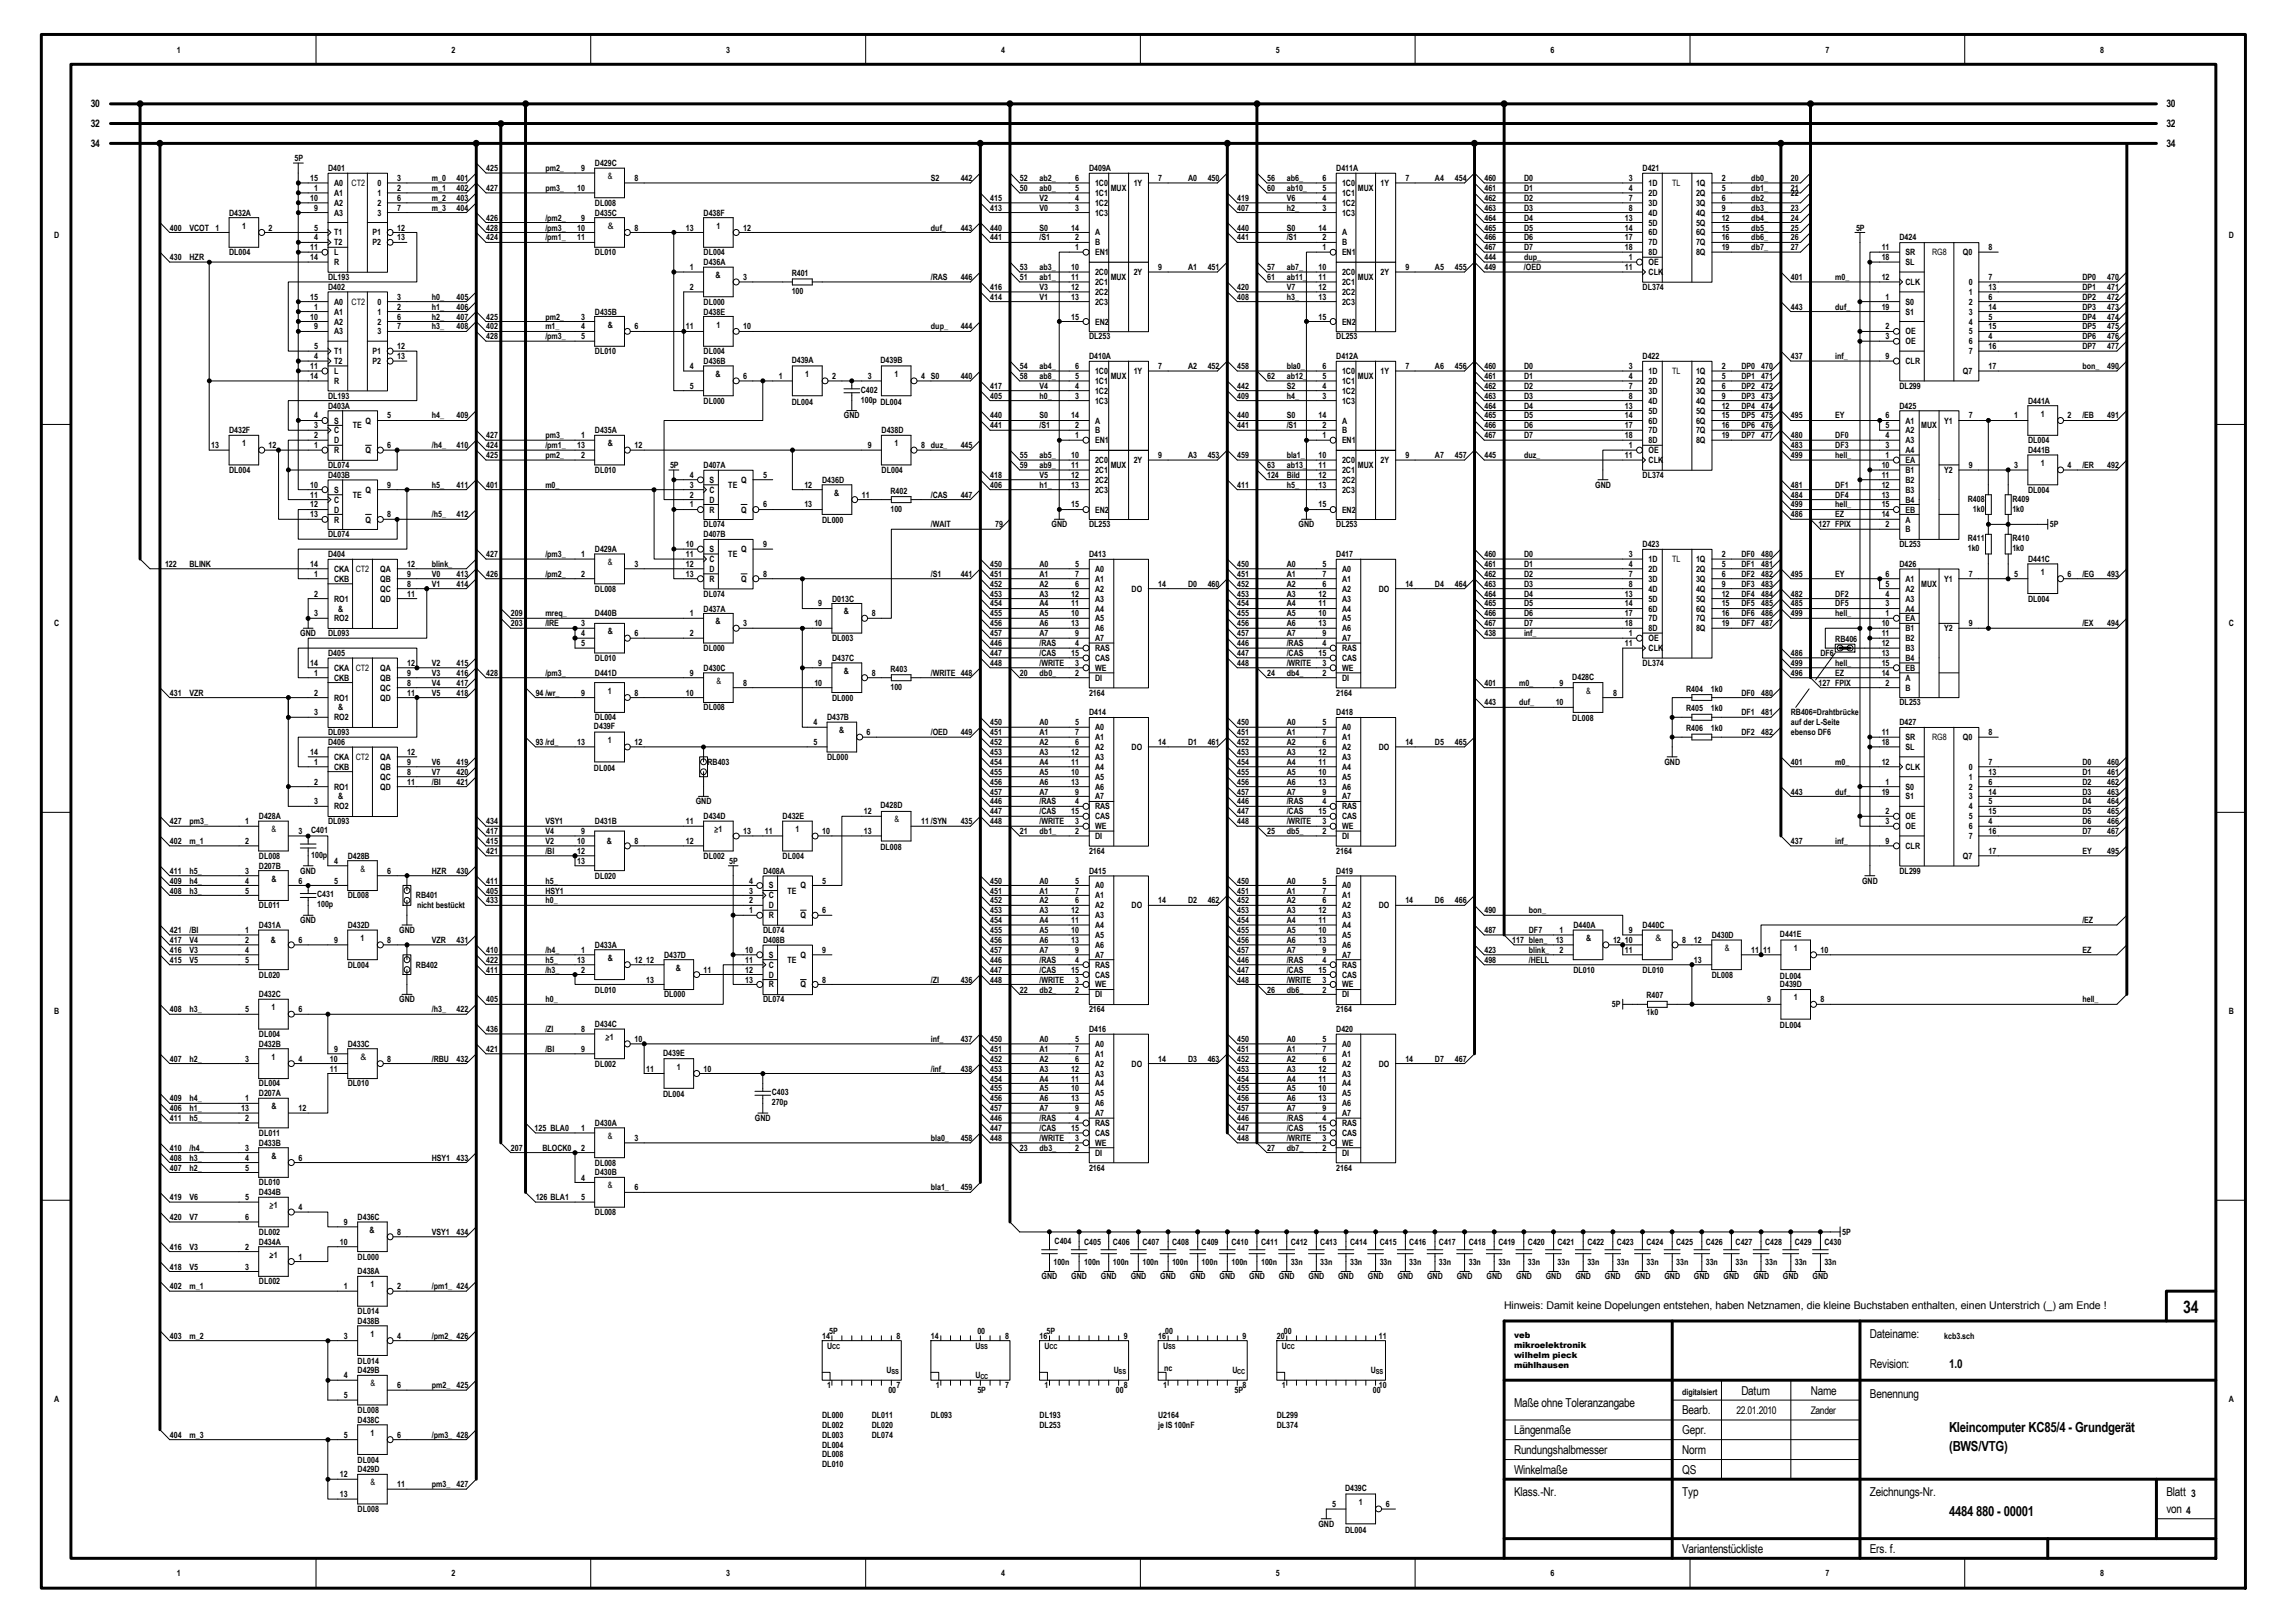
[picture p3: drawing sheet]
<svg xmlns="http://www.w3.org/2000/svg" width="420mm" height="297mm" viewBox="0 0 420 297" stroke-linecap="round" stroke-linejoin="round" font-family="sans-serif">
<defs><g id="words">
<text font-size="3.2" x="399.7" y="240.3">34</text>
<g font-size="2.5">
<text x="356.8" y="262">Kleincomputer KC85/4 - Grundgerät</text>
<text x="356.8" y="265.6">(BWS/VTG)</text>
<text x="356.8" y="277.4">4484 880 - 00001</text>
</g>
<g font-size="2.2">
<text x="342.3" y="244.9">Dateiname:</text>
<text x="342.3" y="250.3">Revision:</text>
<text x="356.8" y="250.3">1.0</text>
<text x="277.2" y="257.6">Maße ohne Toleranzangabe</text>
<text x="318.8" y="255.2">Datum</text>
<text x="331.5" y="255.2">Name</text>
<text x="342.3" y="255.8">Benennung</text>
<text x="277.2" y="262.5">Längenmaße</text>
<text x="308" y="258.8">Bearb.</text>
<text x="308" y="262.5">Gepr.</text>
<text x="277.2" y="269.7">Winkelmaße</text>
<text x="277.2" y="266.1">Rundungshalbmesser</text>
<text x="308" y="266.1">Norm</text>
<text x="308" y="269.7">QS</text>
<text x="277.2" y="273.9">Klass.-Nr.</text>
<text x="308" y="273.9">Typ</text>
<text x="342.3" y="273.9">Zeichnungs-Nr.</text>
<text x="396.6" y="273.9">Blatt</text>
<text x="396.6" y="276.9">von</text>
<text x="308" y="284.2">Variantenstückliste</text>
<text x="342.3" y="284.2">Ers. f.</text>
</g>
<g font-size="1.9">
<text x="16.6" y="19.6">30</text>
<text x="16.6" y="23.2">32</text>
<text x="396.6" y="19.6">30</text>
<text x="396.6" y="23.2">32</text>
<text x="16.6" y="26.9">34</text>
<text x="396.6" y="26.9">34</text>
<text x="275.4" y="239.5">Hinweis: Damit keine Dopelungen entstehen, haben Netznamen, die kleine Buchstaben enthalten, einen Unterstrich (_) am Ende !</text>
<text x="317.9" y="258.9">22.01.2010</text>
<text x="331.5" y="258.9">Zander</text>
<text x="401.1" y="274.1">3</text>
<text x="400.3" y="277.2">4</text>
</g>
<g font-size="1.6">
<text x="32.4" y="9.6">1</text>
<text x="82.7" y="9.6">2</text>
<text x="133" y="9.6">3</text>
<text x="183.3" y="9.6">4</text>
<text x="233.6" y="9.6">5</text>
<text x="283.9" y="9.6">6</text>
<text x="334.2" y="9.6">7</text>
<text x="384.5" y="9.6">8</text>
<text x="53.9" y="29.5">5P</text>
<text x="56.8" y="33.1">15</text>
<text x="57.5" y="34.9">1</text>
<text x="60.1" y="31.3">D401</text>
<text x="61.2" y="34">A0</text>
<text x="61.2" y="35.9">A1</text>
<text x="64.4" y="34">CT2</text>
<text x="69.1" y="34">0</text>
<text x="69.1" y="35.9">1</text>
<text x="72.7" y="33.1">3</text>
<text x="72.7" y="34.9">2</text>
<text x="79.1" y="33.1">m_0</text>
<text x="79.1" y="34.9">m_1</text>
<text x="83.6" y="33.1">401</text>
<text x="83.6" y="34.9">402</text>
<text x="89" y="31.3">425</text>
<text x="89" y="34.9">427</text>
<text x="99.9" y="31.3">pm2_</text>
<text x="99.9" y="34.9">pm3_</text>
<text x="105.7" y="34.9">10</text>
<text x="106.4" y="31.3">9</text>
<text x="108.9" y="30.4">D429C</text>
<text x="111.3" y="32.8">&amp;</text>
<text x="116.2" y="33.1">8</text>
<text x="170.4" y="33.1">S2</text>
<text x="175.9" y="33.1">442</text>
<text x="186.7" y="33.1">52</text>
<text x="186.7" y="34.9">50</text>
<text x="190.3" y="33.1">ab2_</text>
<text x="190.3" y="34.9">ab0_</text>
<text x="196.8" y="33.1">6</text>
<text x="196.8" y="34.9">5</text>
<text x="199.4" y="31.3">D409A</text>
<text x="200.5" y="34">1C0</text>
<text x="200.5" y="35.9">1C1</text>
<text x="203.4" y="34.9">MUX</text>
<text x="207.5" y="34">1Y</text>
<text x="212" y="33.1">7</text>
<text x="217.5" y="33.1">A0</text>
<text x="221.1" y="33.1">450</text>
<text x="232" y="33.1">56</text>
<text x="232" y="34.9">60</text>
<text x="235.6" y="33.1">ab6_</text>
<text x="235.6" y="34.9">ab10_</text>
<text x="242.1" y="33.1">6</text>
<text x="242.1" y="34.9">5</text>
<text x="244.6" y="31.3">D411A</text>
<text x="245.7" y="34">1C0</text>
<text x="245.7" y="35.9">1C1</text>
<text x="248.6" y="34.9">MUX</text>
<text x="252.8" y="34">1Y</text>
<text x="257.3" y="33.1">7</text>
<text x="262.7" y="33.1">A4</text>
<text x="266.4" y="33.1">454</text>
<text x="271.8" y="33.1">460</text>
<text x="271.8" y="34.9">461</text>
<text x="279" y="33.1">D0</text>
<text x="279" y="34.9">D1</text>
<text x="298.2" y="33.1">3</text>
<text x="298.2" y="34.9">4</text>
<text x="300.7" y="31.3">D421</text>
<text x="301.8" y="34">1D</text>
<text x="301.8" y="35.9">2D</text>
<text x="306.1" y="34">TL</text>
<text x="310.5" y="34">1Q</text>
<text x="310.5" y="35.9">2Q</text>
<text x="315.2" y="33.1">2</text>
<text x="315.2" y="34.9">5</text>
<text x="320.6" y="33.1">db0_</text>
<text x="320.6" y="34.9">db1_</text>
<text x="327.9" y="33.1">20</text>
<text x="327.9" y="34.9">21</text>
<text x="327.9" y="35.9">22</text>
<text x="41.9" y="39.5">D432A</text>
<text x="44.3" y="41.8">1</text>
<text x="56.8" y="36.7">10</text>
<text x="57.5" y="38.6">9</text>
<text x="61.2" y="37.7">A2</text>
<text x="61.2" y="39.5">A3</text>
<text x="69.1" y="37.7">2</text>
<text x="69.1" y="39.5">3</text>
<text x="72.7" y="36.7">6</text>
<text x="72.7" y="38.6">7</text>
<text x="79.1" y="36.7">m_2</text>
<text x="79.1" y="38.6">m_3</text>
<text x="83.6" y="36.7">403</text>
<text x="83.6" y="38.6">404</text>
<text x="89" y="40.4">426</text>
<text x="99.9" y="40.4">/pm2_</text>
<text x="106.4" y="40.4">9</text>
<text x="108.9" y="37.7">DL008</text>
<text x="108.9" y="39.5">D435C</text>
<text x="111.3" y="41.8">&amp;</text>
<text x="128.8" y="39.5">D438F</text>
<text x="131.2" y="41.8">1</text>
<text x="181.3" y="36.7">415</text>
<text x="181.3" y="38.6">413</text>
<text x="190.3" y="36.7">V2</text>
<text x="190.3" y="38.6">V0</text>
<text x="196.8" y="36.7">4</text>
<text x="196.8" y="38.6">3</text>
<text x="200.5" y="37.7">1C2</text>
<text x="200.5" y="39.5">1C3</text>
<text x="226.5" y="36.7">419</text>
<text x="226.5" y="38.6">407</text>
<text x="235.6" y="36.7">V6</text>
<text x="235.6" y="38.6">h2_</text>
<text x="242.1" y="36.7">4</text>
<text x="242.1" y="38.6">3</text>
<text x="245.7" y="37.7">1C2</text>
<text x="245.7" y="39.5">1C3</text>
<text x="271.8" y="36.7">462</text>
<text x="271.8" y="38.6">463</text>
<text x="271.8" y="40.4">464</text>
<text x="279" y="36.7">D2</text>
<text x="279" y="38.6">D3</text>
<text x="279" y="40.4">D4</text>
<text x="297.5" y="40.4">13</text>
<text x="298.2" y="36.7">7</text>
<text x="298.2" y="38.6">8</text>
<text x="301.8" y="37.7">3D</text>
<text x="301.8" y="39.5">4D</text>
<text x="301.8" y="41.3">5D</text>
<text x="310.5" y="37.7">3Q</text>
<text x="310.5" y="39.5">4Q</text>
<text x="310.5" y="41.3">5Q</text>
<text x="315.2" y="36.7">6</text>
<text x="315.2" y="38.6">9</text>
<text x="315.2" y="40.4">12</text>
<text x="320.6" y="36.7">db2_</text>
<text x="320.6" y="38.6">db3_</text>
<text x="320.6" y="40.4">db4_</text>
<text x="327.9" y="38.6">23</text>
<text x="327.9" y="40.4">24</text>
<text x="9.9" y="43.6">D</text>
<text x="31.1" y="47.6">430</text>
<text x="31.1" y="42.2">400</text>
<text x="34.7" y="42.2">VCOT</text>
<text x="34.7" y="47.6">HZR</text>
<text x="39.4" y="42.2">1</text>
<text x="41.9" y="46.7">DL004</text>
<text x="49.2" y="42.2">2</text>
<text x="56.8" y="45.8">11</text>
<text x="56.8" y="47.6">14</text>
<text x="57.5" y="42.2">5</text>
<text x="57.5" y="44">4</text>
<text x="61.2" y="43.1">T1</text>
<text x="61.2" y="44.9">T2</text>
<text x="61.2" y="46.7">L</text>
<text x="68.2" y="43.1">P1</text>
<text x="68.2" y="44.9">P2</text>
<text x="72.7" y="42.2">12</text>
<text x="72.7" y="44">13</text>
<text x="89" y="44">424</text>
<text x="89" y="42.2">428</text>
<text x="99.9" y="42.2">/pm3_</text>
<text x="99.9" y="44">/pm1_</text>
<text x="105.7" y="42.2">10</text>
<text x="105.7" y="44">11</text>
<text x="108.9" y="46.7">DL010</text>
<text x="116.2" y="42.2">8</text>
<text x="125.5" y="42.2">13</text>
<text x="128.8" y="46.7">DL004</text>
<text x="136" y="42.2">12</text>
<text x="170.4" y="42.2">duf_</text>
<text x="175.9" y="42.2">443</text>
<text x="181.3" y="42.2">440</text>
<text x="181.3" y="44">441</text>
<text x="190.3" y="44">/S1</text>
<text x="190.3" y="42.2">S0</text>
<text x="196.1" y="42.2">14</text>
<text x="196.8" y="44">2</text>
<text x="196.8" y="45.8">1</text>
<text x="200.5" y="43.1">A</text>
<text x="200.5" y="44.9">B</text>
<text x="200.5" y="46.7">EN1</text>
<text x="226.5" y="42.2">440</text>
<text x="226.5" y="44">441</text>
<text x="235.6" y="44">/S1</text>
<text x="235.6" y="42.2">S0</text>
<text x="241.4" y="42.2">14</text>
<text x="242.1" y="44">2</text>
<text x="242.1" y="45.8">1</text>
<text x="245.7" y="43.1">A</text>
<text x="245.7" y="44.9">B</text>
<text x="245.7" y="46.7">EN1</text>
<text x="271.8" y="42.2">465</text>
<text x="271.8" y="44">466</text>
<text x="271.8" y="45.8">467</text>
<text x="271.8" y="47.6">444</text>
<text x="279" y="42.2">D5</text>
<text x="279" y="44">D6</text>
<text x="279" y="45.8">D7</text>
<text x="279" y="47.6">dup_</text>
<text x="297.5" y="42.2">14</text>
<text x="297.5" y="44">17</text>
<text x="297.5" y="45.8">18</text>
<text x="298.2" y="47.6">1</text>
<text x="301.8" y="43.1">6D</text>
<text x="301.8" y="44.9">7D</text>
<text x="301.8" y="46.7">8D</text>
<text x="310.5" y="43.1">6Q</text>
<text x="310.5" y="44.9">7Q</text>
<text x="310.5" y="46.7">8Q</text>
<text x="315.2" y="42.2">15</text>
<text x="315.2" y="44">16</text>
<text x="315.2" y="45.8">19</text>
<text x="320.6" y="42.2">db5_</text>
<text x="320.6" y="44">db6_</text>
<text x="320.6" y="45.8">db7_</text>
<text x="327.9" y="42.2">25</text>
<text x="327.9" y="44">26</text>
<text x="327.9" y="45.8">27</text>
<text x="339.8" y="42.2">5P</text>
<text x="344.5" y="45.8">11</text>
<text x="344.5" y="47.6">18</text>
<text x="347.8" y="44">D424</text>
<text x="348.9" y="46.7">SR</text>
<text x="353.7" y="46.7">RG8</text>
<text x="359.4" y="46.7">Q0</text>
<text x="364.1" y="45.8">8</text>
<text x="408" y="43.6">D</text>
<text x="60.1" y="51.2">DL193</text>
<text x="60.1" y="53">D402</text>
<text x="61.2" y="48.5">R</text>
<text x="126.3" y="49.4">1</text>
<text x="126.3" y="53">2</text>
<text x="128.8" y="48.5">D436A</text>
<text x="131" y="50.9">&amp;</text>
<text x="136" y="51.2">3</text>
<text x="144.9" y="50.5">R401</text>
<text x="144.9" y="53.8">100</text>
<text x="170.4" y="51.2">/RAS</text>
<text x="175.9" y="51.2">446</text>
<text x="181.3" y="53">416</text>
<text x="186.7" y="51.2">51</text>
<text x="186.7" y="49.4">53</text>
<text x="190.3" y="51.2">ab1_</text>
<text x="190.3" y="53">V3</text>
<text x="190.3" y="49.4">ab3_</text>
<text x="196.1" y="49.4">10</text>
<text x="196.1" y="51.2">11</text>
<text x="196.1" y="53">12</text>
<text x="200.5" y="50.3">2C0</text>
<text x="200.5" y="52.2">2C1</text>
<text x="200.5" y="54">2C2</text>
<text x="203.4" y="51.2">MUX</text>
<text x="207.5" y="50.3">2Y</text>
<text x="212" y="49.4">9</text>
<text x="217.5" y="49.4">A1</text>
<text x="221.1" y="49.4">451</text>
<text x="226.5" y="53">420</text>
<text x="232" y="49.4">57</text>
<text x="232" y="51.2">61</text>
<text x="235.6" y="49.4">ab7_</text>
<text x="235.6" y="51.2">ab11_</text>
<text x="235.6" y="53">V7</text>
<text x="241.4" y="49.4">10</text>
<text x="241.4" y="51.2">11</text>
<text x="241.4" y="53">12</text>
<text x="245.7" y="50.3">2C0</text>
<text x="245.7" y="52.2">2C1</text>
<text x="245.7" y="54">2C2</text>
<text x="248.6" y="51.2">MUX</text>
<text x="252.8" y="50.3">2Y</text>
<text x="257.3" y="49.4">9</text>
<text x="262.7" y="49.4">A5</text>
<text x="266.4" y="49.4">455</text>
<text x="271.8" y="49.4">449</text>
<text x="279" y="49.4">/OED</text>
<text x="297.5" y="49.4">11</text>
<text x="300.7" y="53">DL374</text>
<text x="301.8" y="48.5">OE</text>
<text x="301.8" y="50.3">CLK</text>
<text x="327.9" y="51.2">401</text>
<text x="336" y="51.2">m0_</text>
<text x="344.5" y="51.2">12</text>
<text x="348.9" y="52.2">CLK</text>
<text x="348.9" y="48.5">SL</text>
<text x="360.4" y="52.2">0</text>
<text x="360.4" y="54">1</text>
<text x="364.1" y="51.2">7</text>
<text x="364.1" y="53">13</text>
<text x="381.2" y="51.2">DP0</text>
<text x="381.2" y="53">DP1</text>
<text x="385.8" y="51.2">470</text>
<text x="385.8" y="53">471</text>
<text x="56.8" y="54.9">15</text>
<text x="56.8" y="58.5">10</text>
<text x="57.5" y="56.7">1</text>
<text x="61.2" y="55.8">A0</text>
<text x="61.2" y="57.6">A1</text>
<text x="61.2" y="59.4">A2</text>
<text x="64.4" y="55.8">CT2</text>
<text x="69.1" y="55.8">0</text>
<text x="69.1" y="57.6">1</text>
<text x="69.1" y="59.4">2</text>
<text x="72.7" y="54.9">3</text>
<text x="72.7" y="56.7">2</text>
<text x="72.7" y="58.5">6</text>
<text x="79.1" y="54.9">h0_</text>
<text x="79.1" y="56.7">h1_</text>
<text x="79.1" y="58.5">h2_</text>
<text x="83.6" y="54.9">405</text>
<text x="83.6" y="56.7">406</text>
<text x="83.6" y="58.5">407</text>
<text x="89" y="58.5">425</text>
<text x="99.9" y="58.5">pm2_</text>
<text x="106.4" y="58.5">3</text>
<text x="108.9" y="57.6">D435B</text>
<text x="111.3" y="59.9">&amp;</text>
<text x="128.8" y="55.8">DL000</text>
<text x="128.8" y="57.6">D438E</text>
<text x="131.2" y="59.9">1</text>
<text x="181.3" y="54.9">414</text>
<text x="190.3" y="54.9">V1</text>
<text x="196.1" y="54.9">13</text>
<text x="196.1" y="58.5">15</text>
<text x="200.5" y="55.8">2C3</text>
<text x="200.5" y="59.4">EN2</text>
<text x="226.5" y="54.9">408</text>
<text x="235.6" y="54.9">h3_</text>
<text x="241.4" y="54.9">13</text>
<text x="241.4" y="58.5">15</text>
<text x="245.7" y="55.8">2C3</text>
<text x="245.7" y="59.4">EN2</text>
<text x="327.9" y="56.7">443</text>
<text x="336" y="56.7">duf_</text>
<text x="344.5" y="56.7">19</text>
<text x="345.2" y="54.9">1</text>
<text x="348.9" y="55.8">S0</text>
<text x="348.9" y="57.6">S1</text>
<text x="360.4" y="55.8">2</text>
<text x="360.4" y="57.6">3</text>
<text x="360.4" y="59.4">4</text>
<text x="364.1" y="54.9">6</text>
<text x="364.1" y="56.7">14</text>
<text x="364.1" y="58.5">5</text>
<text x="381.2" y="54.9">DP2</text>
<text x="381.2" y="56.7">DP3</text>
<text x="381.2" y="58.5">DP4</text>
<text x="385.8" y="54.9">472</text>
<text x="385.8" y="56.7">473</text>
<text x="385.8" y="58.5">474</text>
<text x="57.5" y="60.3">9</text>
<text x="57.5" y="63.9">5</text>
<text x="57.5" y="65.7">4</text>
<text x="61.2" y="61.2">A3</text>
<text x="61.2" y="64.8">T1</text>
<text x="68.2" y="64.8">P1</text>
<text x="69.1" y="61.2">3</text>
<text x="72.7" y="60.3">7</text>
<text x="72.7" y="63.9">12</text>
<text x="72.7" y="65.7">13</text>
<text x="79.1" y="60.3">h3_</text>
<text x="83.6" y="60.3">408</text>
<text x="89" y="62.1">428</text>
<text x="89" y="60.3">402</text>
<text x="99.9" y="62.1">/pm3_</text>
<text x="99.9" y="60.3">m1_</text>
<text x="106.4" y="60.3">4</text>
<text x="106.4" y="62.1">5</text>
<text x="108.9" y="64.8">DL010</text>
<text x="116.2" y="60.3">6</text>
<text x="125.5" y="60.3">11</text>
<text x="128.8" y="64.8">DL004</text>
<text x="136" y="60.3">10</text>
<text x="170.4" y="60.3">dup_</text>
<text x="175.9" y="60.3">444</text>
<text x="199.4" y="62.1">DL253</text>
<text x="199.4" y="65.7">D410A</text>
<text x="244.6" y="62.1">DL253</text>
<text x="244.6" y="65.7">D412A</text>
<text x="300.7" y="65.7">D422</text>
<text x="327.9" y="65.7">437</text>
<text x="336" y="65.7">inf_</text>
<text x="345.2" y="60.3">2</text>
<text x="345.2" y="62.1">3</text>
<text x="345.2" y="65.7">9</text>
<text x="348.9" y="61.2">OE</text>
<text x="348.9" y="63">OE</text>
<text x="360.4" y="61.2">5</text>
<text x="360.4" y="63">6</text>
<text x="360.4" y="64.8">7</text>
<text x="364.1" y="60.3">15</text>
<text x="364.1" y="62.1">4</text>
<text x="364.1" y="63.9">16</text>
<text x="381.2" y="60.3">DP5</text>
<text x="381.2" y="62.1">DP6</text>
<text x="381.2" y="63.9">DP7</text>
<text x="385.8" y="60.3">475</text>
<text x="385.8" y="62.1">476</text>
<text x="385.8" y="63.9">477</text>
<text x="56.8" y="67.6">11</text>
<text x="56.8" y="69.3">14</text>
<text x="61.2" y="66.6">T2</text>
<text x="61.2" y="68.5">L</text>
<text x="61.2" y="70.3">R</text>
<text x="68.2" y="66.6">P2</text>
<text x="126.3" y="67.6">4</text>
<text x="126.3" y="71.2">5</text>
<text x="128.8" y="66.6">D436B</text>
<text x="131" y="69">&amp;</text>
<text x="136" y="69.3">6</text>
<text x="142.6" y="69.3">1</text>
<text x="144.9" y="66.5">D439A</text>
<text x="147.4" y="69">1</text>
<text x="152.3" y="69.3">2</text>
<text x="157.6" y="71.9">C402</text>
<text x="158.9" y="69.3">3</text>
<text x="161.2" y="66.5">D439B</text>
<text x="163.7" y="69">1</text>
<text x="168.6" y="69.3">4 S0</text>
<text x="175.9" y="69.3">440</text>
<text x="181.3" y="71.2">417</text>
<text x="186.7" y="67.6">54</text>
<text x="186.7" y="69.3">58</text>
<text x="190.3" y="67.6">ab4_</text>
<text x="190.3" y="69.3">ab8_</text>
<text x="190.3" y="71.2">V4</text>
<text x="196.8" y="67.6">6</text>
<text x="196.8" y="69.3">5</text>
<text x="196.8" y="71.2">4</text>
<text x="200.5" y="68.5">1C0</text>
<text x="200.5" y="70.3">1C1</text>
<text x="203.4" y="69.3">MUX</text>
<text x="207.5" y="68.5">1Y</text>
<text x="212" y="67.6">7</text>
<text x="217.5" y="67.6">A2</text>
<text x="221.1" y="67.6">452</text>
<text x="226.5" y="71.2">442</text>
<text x="226.5" y="67.6">458</text>
<text x="232" y="69.3">62</text>
<text x="235.6" y="67.6">bla0_</text>
<text x="235.6" y="69.3">ab12_</text>
<text x="235.6" y="71.2">S2</text>
<text x="242.1" y="67.6">6</text>
<text x="242.1" y="69.3">5</text>
<text x="242.1" y="71.2">4</text>
<text x="245.7" y="68.5">1C0</text>
<text x="245.7" y="70.3">1C1</text>
<text x="248.6" y="69.3">MUX</text>
<text x="252.8" y="68.5">1Y</text>
<text x="257.3" y="67.6">7</text>
<text x="262.7" y="67.6">A6</text>
<text x="266.4" y="67.6">456</text>
<text x="271.8" y="67.6">460</text>
<text x="271.8" y="69.3">461</text>
<text x="271.8" y="71.2">462</text>
<text x="279" y="67.6">D0</text>
<text x="279" y="69.3">D1</text>
<text x="279" y="71.2">D2</text>
<text x="298.2" y="67.6">3</text>
<text x="298.2" y="69.3">4</text>
<text x="298.2" y="71.2">7</text>
<text x="301.8" y="68.5">1D</text>
<text x="301.8" y="70.3">2D</text>
<text x="306.1" y="68.5">TL</text>
<text x="310.5" y="68.5">1Q</text>
<text x="310.5" y="70.3">2Q</text>
<text x="315.2" y="67.6">2</text>
<text x="315.2" y="69.3">5</text>
<text x="315.2" y="71.2">6</text>
<text x="318.8" y="67.6">DP0</text>
<text x="318.8" y="69.3">DP1</text>
<text x="318.8" y="71.2">DP2</text>
<text x="322.4" y="67.6">470</text>
<text x="322.4" y="69.3">471</text>
<text x="322.4" y="71.2">472</text>
<text x="347.8" y="71.2">DL299</text>
<text x="348.9" y="66.6">CLR</text>
<text x="359.4" y="68.5">Q7</text>
<text x="364.1" y="67.6">17</text>
<text x="381.2" y="67.6">bon_</text>
<text x="385.8" y="67.6">490</text>
<text x="57.5" y="76.6">4</text>
<text x="60.1" y="73">DL193</text>
<text x="60.1" y="74.8">D403A</text>
<text x="61.2" y="77.5">S</text>
<text x="66.9" y="77.5">Q</text>
<text x="70.9" y="76.6">5</text>
<text x="79.1" y="76.6">h4_</text>
<text x="83.6" y="76.6">409</text>
<text x="128.8" y="73.9">DL000</text>
<text x="144.9" y="74.1">DL004</text>
<text x="154.5" y="76.6">GND</text>
<text x="157.6" y="73.7">100p DL004</text>
<text x="181.3" y="73">405</text>
<text x="181.3" y="76.6">440</text>
<text x="190.3" y="73">h0_</text>
<text x="190.3" y="76.6">S0</text>
<text x="196.1" y="76.6">14</text>
<text x="196.8" y="73">3</text>
<text x="200.5" y="72.1">1C2</text>
<text x="200.5" y="73.9">1C3</text>
<text x="200.5" y="77.5">A</text>
<text x="226.5" y="73">409</text>
<text x="226.5" y="76.6">440</text>
<text x="235.6" y="73">h4_</text>
<text x="235.6" y="76.6">S0</text>
<text x="241.4" y="76.6">14</text>
<text x="242.1" y="73">3</text>
<text x="245.7" y="72.1">1C2</text>
<text x="245.7" y="73.9">1C3</text>
<text x="245.7" y="77.5">A</text>
<text x="271.8" y="73">463</text>
<text x="271.8" y="74.8">464</text>
<text x="271.8" y="76.6">465</text>
<text x="279" y="73">D3</text>
<text x="279" y="74.8">D4</text>
<text x="279" y="76.6">D5</text>
<text x="297.5" y="74.8">13</text>
<text x="297.5" y="76.6">14</text>
<text x="298.2" y="73">8</text>
<text x="301.8" y="72.1">3D</text>
<text x="301.8" y="73.9">4D</text>
<text x="301.8" y="75.7">5D</text>
<text x="301.8" y="77.5">6D</text>
<text x="310.5" y="72.1">3Q</text>
<text x="310.5" y="73.9">4Q</text>
<text x="310.5" y="75.7">5Q</text>
<text x="310.5" y="77.5">6Q</text>
<text x="315.2" y="73">9</text>
<text x="315.2" y="74.8">12</text>
<text x="315.2" y="76.6">15</text>
<text x="318.8" y="73">DP3</text>
<text x="318.8" y="74.8">DP4</text>
<text x="318.8" y="76.6">DP5</text>
<text x="322.4" y="73">473</text>
<text x="322.4" y="74.8">474</text>
<text x="322.4" y="76.6">475</text>
<text x="327.9" y="76.6">495</text>
<text x="336" y="76.6">EY</text>
<text x="345.2" y="76.6">6</text>
<text x="347.8" y="74.8">D425</text>
<text x="348.9" y="77.5">A1</text>
<text x="355.9" y="77.5">Y1</text>
<text x="360.4" y="76.6">7</text>
<text x="368.8" y="76.6">1</text>
<text x="371.3" y="73.9">D441A</text>
<text x="373.6" y="76.2">1</text>
<text x="378.5" y="76.6">2</text>
<text x="381.2" y="76.6">/EB</text>
<text x="385.8" y="76.6">491</text>
<text x="38.7" y="82">13</text>
<text x="41.9" y="79.3">D432F</text>
<text x="44.3" y="81.7">1</text>
<text x="49.2" y="82">12</text>
<text x="57.5" y="78.4">3</text>
<text x="57.5" y="80.2">2</text>
<text x="57.5" y="82">1</text>
<text x="61.2" y="79.3">C</text>
<text x="61.2" y="81.1">D</text>
<text x="61.2" y="82.9">R</text>
<text x="64.6" y="78.4">TE</text>
<text x="66.9" y="82.9">Q</text>
<text x="70.9" y="82">6</text>
<text x="79.1" y="82">/h4_</text>
<text x="83.6" y="82">410</text>
<text x="89" y="80.2">427</text>
<text x="89" y="83.9">425</text>
<text x="89" y="82">424</text>
<text x="99.9" y="82">/pm1_</text>
<text x="99.9" y="80.2">pm3_</text>
<text x="99.9" y="83.9">pm2_</text>
<text x="105.7" y="82">13</text>
<text x="106.4" y="80.2">1</text>
<text x="106.4" y="83.9">2</text>
<text x="108.9" y="79.3">D435A</text>
<text x="111.3" y="81.7">&amp;</text>
<text x="116.2" y="82">12</text>
<text x="158.9" y="82">9</text>
<text x="161.4" y="79.3">D438D</text>
<text x="163.7" y="81.7">1</text>
<text x="168.6" y="82">8 duz_</text>
<text x="175.9" y="82">445</text>
<text x="181.3" y="78.4">441</text>
<text x="186.7" y="83.9">55</text>
<text x="190.3" y="78.4">/S1</text>
<text x="190.3" y="83.9">ab5_</text>
<text x="196.1" y="83.9">10</text>
<text x="196.8" y="78.4">2</text>
<text x="196.8" y="80.2">1</text>
<text x="200.5" y="79.3">B</text>
<text x="200.5" y="81.1">EN1</text>
<text x="212" y="83.9">9</text>
<text x="217.5" y="83.9">A3</text>
<text x="221.1" y="83.9">453</text>
<text x="226.5" y="83.9">459</text>
<text x="226.5" y="78.4">441</text>
<text x="235.6" y="78.4">/S1</text>
<text x="235.6" y="83.9">bla1_</text>
<text x="241.4" y="83.9">10</text>
<text x="242.1" y="78.4">2</text>
<text x="242.1" y="80.2">1</text>
<text x="245.7" y="79.3">B</text>
<text x="245.7" y="81.1">EN1</text>
<text x="257.3" y="83.9">9</text>
<text x="262.7" y="83.9">A7</text>
<text x="266.4" y="83.9">457</text>
<text x="271.8" y="78.4">466</text>
<text x="271.8" y="80.2">467</text>
<text x="271.8" y="83.9">445</text>
<text x="279" y="83.9">duz_</text>
<text x="279" y="78.4">D6</text>
<text x="279" y="80.2">D7</text>
<text x="297.5" y="78.4">17</text>
<text x="297.5" y="80.2">18</text>
<text x="297.5" y="83.9">11</text>
<text x="298.2" y="82">1</text>
<text x="301.8" y="79.3">7D</text>
<text x="301.8" y="81.1">8D</text>
<text x="301.8" y="82.9">OE</text>
<text x="310.5" y="79.3">7Q</text>
<text x="310.5" y="81.1">8Q</text>
<text x="315.2" y="78.4">16</text>
<text x="315.2" y="80.2">19</text>
<text x="318.8" y="78.4">DP6</text>
<text x="318.8" y="80.2">DP7</text>
<text x="322.4" y="78.4">476</text>
<text x="322.4" y="80.2">477</text>
<text x="327.9" y="80.2">480</text>
<text x="327.9" y="82">483</text>
<text x="327.9" y="83.9">499</text>
<text x="336" y="80.2">DF0</text>
<text x="336" y="82">DF3</text>
<text x="336" y="83.9">hell_</text>
<text x="345.2" y="78.4">5</text>
<text x="345.2" y="80.2">4</text>
<text x="345.2" y="82">3</text>
<text x="345.2" y="83.9">1</text>
<text x="348.9" y="79.3">A2</text>
<text x="348.9" y="81.1">A3</text>
<text x="348.9" y="82.9">A4</text>
<text x="351.7" y="78.4">MUX</text>
<text x="371.3" y="81.1">DL004</text>
<text x="371.3" y="82.9">D441B</text>
<text x="41.9" y="86.6">DL004</text>
<text x="56.8" y="89.3">10</text>
<text x="60.1" y="87.5">D403B</text>
<text x="60.1" y="85.6">DL074</text>
<text x="70.9" y="89.3">9</text>
<text x="79.1" y="89.3">h5_</text>
<text x="83.6" y="89.3">411</text>
<text x="89" y="89.3">401</text>
<text x="99.9" y="89.3">m0_</text>
<text x="108.9" y="86.6">DL010</text>
<text x="122.7" y="85.6">5P</text>
<text x="126.3" y="89.3">3</text>
<text x="126.3" y="87.5">4</text>
<text x="128.8" y="85.6">D407A</text>
<text x="129.9" y="88.3">S</text>
<text x="133.3" y="89.3">TE</text>
<text x="135.7" y="88.3">Q</text>
<text x="139.7" y="87.5">5</text>
<text x="147.3" y="89.3">12</text>
<text x="150.5" y="88.3">D436D</text>
<text x="161.4" y="86.6">DL004</text>
<text x="181.3" y="87.5">418</text>
<text x="181.3" y="89.3">406</text>
<text x="186.7" y="85.6">59</text>
<text x="190.3" y="85.6">ab9_</text>
<text x="190.3" y="87.5">V5</text>
<text x="190.3" y="89.3">h1_</text>
<text x="196.1" y="85.6">11</text>
<text x="196.1" y="87.5">12</text>
<text x="196.1" y="89.3">13</text>
<text x="200.5" y="84.8">2C0</text>
<text x="200.5" y="86.6">2C1</text>
<text x="200.5" y="88.3">2C2</text>
<text x="203.4" y="85.6">MUX</text>
<text x="207.5" y="84.8">2Y</text>
<text x="226.5" y="89.3">411</text>
<text x="232" y="85.6">63</text>
<text x="232" y="87.5">124</text>
<text x="235.6" y="85.6">ab13_</text>
<text x="235.6" y="87.5">Bild</text>
<text x="235.6" y="89.3">h5_</text>
<text x="241.4" y="85.6">11</text>
<text x="241.4" y="87.5">12</text>
<text x="241.4" y="89.3">13</text>
<text x="245.7" y="84.8">2C0</text>
<text x="245.7" y="86.6">2C1</text>
<text x="245.7" y="88.3">2C2</text>
<text x="248.6" y="85.6">MUX</text>
<text x="252.8" y="84.8">2Y</text>
<text x="292" y="89.3">GND</text>
<text x="300.7" y="87.5">DL374</text>
<text x="301.8" y="84.8">CLK</text>
<text x="327.9" y="89.3">481</text>
<text x="336" y="89.3">DF1</text>
<text x="344.5" y="85.6">10</text>
<text x="344.5" y="87.5">11</text>
<text x="344.5" y="89.3">12</text>
<text x="348.9" y="84.8">EA</text>
<text x="348.9" y="86.6">B1</text>
<text x="348.9" y="88.3">B2</text>
<text x="355.9" y="86.6">Y2</text>
<text x="360.4" y="85.6">9</text>
<text x="368.8" y="85.6">3</text>
<text x="373.6" y="85.3">1</text>
<text x="378.5" y="85.6">4</text>
<text x="381.2" y="85.6">/ER</text>
<text x="385.8" y="85.6">492</text>
<text x="56.8" y="91.1">11</text>
<text x="56.8" y="92.9">12</text>
<text x="56.8" y="94.7">13</text>
<text x="61.2" y="92">C</text>
<text x="61.2" y="93.8">D</text>
<text x="61.2" y="90.2">S</text>
<text x="61.2" y="95.6">R</text>
<text x="64.6" y="91.1">TE</text>
<text x="66.9" y="90.2">Q</text>
<text x="66.9" y="95.6">Q</text>
<text x="70.9" y="94.7">8</text>
<text x="79.1" y="94.7">/h5_</text>
<text x="83.6" y="94.7">412</text>
<text x="126.3" y="91.1">2</text>
<text x="126.3" y="92.9">1</text>
<text x="129.9" y="90.2">C</text>
<text x="129.9" y="92">D</text>
<text x="129.9" y="93.8">R</text>
<text x="135.7" y="93.8">Q</text>
<text x="139.7" y="92.9">6</text>
<text x="147.3" y="92.9">13</text>
<text x="150.5" y="95.6">DL000</text>
<text x="152.7" y="90.7">&amp;</text>
<text x="157.8" y="91.1">11</text>
<text x="163" y="90.4">R402</text>
<text x="163" y="93.6">100</text>
<text x="170.4" y="91.1">/CAS</text>
<text x="175.9" y="91.1">447</text>
<text x="196.1" y="92.9">15</text>
<text x="200.5" y="90.2">2C3</text>
<text x="200.5" y="93.8">EN2</text>
<text x="241.4" y="92.9">15</text>
<text x="245.7" y="90.2">2C3</text>
<text x="245.7" y="93.8">EN2</text>
<text x="327.9" y="91.1">484</text>
<text x="327.9" y="92.9">499</text>
<text x="327.9" y="94.7">486</text>
<text x="336" y="91.1">DF4</text>
<text x="336" y="92.9">hell_</text>
<text x="336" y="94.7">EZ</text>
<text x="344.5" y="94.7">14</text>
<text x="344.5" y="91.1">13</text>
<text x="344.5" y="92.9">15</text>
<text x="348.9" y="95.6">A</text>
<text x="348.9" y="90.2">B3</text>
<text x="348.9" y="92">B4</text>
<text x="348.9" y="93.8">EB</text>
<text x="360.2" y="91.8">R408</text>
<text x="361.2" y="93.6">1k0</text>
<text x="368.4" y="91.8">R409</text>
<text x="368.4" y="93.6">1k0</text>
<text x="371.3" y="90.2">DL004</text>
<text x="60.1" y="101.9">D404</text>
<text x="60.1" y="98.3">DL074</text>
<text x="89" y="101.9">427</text>
<text x="99.9" y="101.9">/pm3_</text>
<text x="106.4" y="101.9">1</text>
<text x="108.9" y="101">D429A</text>
<text x="125.5" y="101.9">11</text>
<text x="125.5" y="100.2">10</text>
<text x="128.8" y="96.5">DL074</text>
<text x="128.8" y="98.3">D407B</text>
<text x="129.9" y="101">S</text>
<text x="133.3" y="101.9">TE</text>
<text x="135.7" y="101">Q</text>
<text x="139.7" y="100.2">9</text>
<text x="170.4" y="96.5">/WAIT</text>
<text x="182.2" y="96.5">79</text>
<text x="192.5" y="96.5">GND</text>
<text x="199.4" y="96.5">DL253</text>
<text x="199.4" y="101.9">D413</text>
<text x="237.7" y="96.5">GND</text>
<text x="244.6" y="96.5">DL253</text>
<text x="244.6" y="101.9">D417</text>
<text x="271.8" y="101.9">460</text>
<text x="279" y="101.9">D0</text>
<text x="298.2" y="101.9">3</text>
<text x="300.7" y="100.2">D423</text>
<text x="315.2" y="101.9">2</text>
<text x="318.8" y="101.9">DF0</text>
<text x="322.4" y="101.9">480</text>
<text x="332.9" y="96.5">127 FPIX</text>
<text x="345.2" y="96.5">2</text>
<text x="347.8" y="100.2">DL253</text>
<text x="348.9" y="97.4">B</text>
<text x="360.2" y="99.1">R411</text>
<text x="360.2" y="100.9">1k0</text>
<text x="368.4" y="99.1">R410</text>
<text x="368.4" y="100.9">1k0</text>
<text x="375.3" y="96.5">5P</text>
<text x="30.2" y="103.8">122</text>
<text x="34.7" y="103.8">BLINK</text>
<text x="56.8" y="103.8">14</text>
<text x="57.5" y="105.6">1</text>
<text x="61.2" y="106.5">CKB</text>
<text x="61.2" y="104.7">CKA</text>
<text x="65.1" y="104.7">CT2</text>
<text x="69.6" y="104.7">QA</text>
<text x="69.6" y="106.5">QB</text>
<text x="74.5" y="103.8">12</text>
<text x="74.5" y="105.6">9</text>
<text x="74.5" y="107.4">8</text>
<text x="79.1" y="105.6">V0</text>
<text x="79.1" y="107.4">V1</text>
<text x="79.1" y="103.8">blink_</text>
<text x="83.6" y="105.6">413</text>
<text x="83.6" y="107.4">414</text>
<text x="89" y="105.6">426</text>
<text x="99.9" y="105.6">/pm2_</text>
<text x="106.4" y="105.6">2</text>
<text x="111.3" y="103.4">&amp;</text>
<text x="116.2" y="103.8">3</text>
<text x="125.5" y="103.8">12</text>
<text x="125.5" y="105.6">13</text>
<text x="129.9" y="102.9">C</text>
<text x="129.9" y="104.7">D</text>
<text x="129.9" y="106.5">R</text>
<text x="135.7" y="106.5">Q</text>
<text x="139.7" y="105.6">8</text>
<text x="170.4" y="105.6">/S1</text>
<text x="175.9" y="105.6">441</text>
<text x="181.3" y="103.8">450</text>
<text x="181.3" y="105.6">451</text>
<text x="181.3" y="107.4">452</text>
<text x="190.3" y="103.8">A0</text>
<text x="190.3" y="105.6">A1</text>
<text x="190.3" y="107.4">A2</text>
<text x="196.8" y="103.8">5</text>
<text x="196.8" y="105.6">7</text>
<text x="196.8" y="107.4">6</text>
<text x="200.5" y="104.7">A0</text>
<text x="200.5" y="106.5">A1</text>
<text x="212" y="107.4">14</text>
<text x="217.5" y="107.4">D0</text>
<text x="221.1" y="107.4">460</text>
<text x="226.5" y="103.8">450</text>
<text x="226.5" y="105.6">451</text>
<text x="226.5" y="107.4">452</text>
<text x="235.6" y="103.8">A0</text>
<text x="235.6" y="105.6">A1</text>
<text x="235.6" y="107.4">A2</text>
<text x="242.1" y="103.8">5</text>
<text x="242.1" y="105.6">7</text>
<text x="242.1" y="107.4">6</text>
<text x="245.7" y="104.7">A0</text>
<text x="245.7" y="106.5">A1</text>
<text x="257.3" y="107.4">14</text>
<text x="262.7" y="107.4">D4</text>
<text x="266.4" y="107.4">464</text>
<text x="271.8" y="103.8">461</text>
<text x="271.8" y="105.6">462</text>
<text x="271.8" y="107.4">463</text>
<text x="279" y="103.8">D1</text>
<text x="279" y="105.6">D2</text>
<text x="279" y="107.4">D3</text>
<text x="298.2" y="103.8">4</text>
<text x="298.2" y="105.6">7</text>
<text x="298.2" y="107.4">8</text>
<text x="301.8" y="102.9">1D</text>
<text x="301.8" y="104.7">2D</text>
<text x="301.8" y="106.5">3D</text>
<text x="306.1" y="102.9">TL</text>
<text x="310.5" y="102.9">1Q</text>
<text x="310.5" y="104.7">2Q</text>
<text x="310.5" y="106.5">3Q</text>
<text x="315.2" y="103.8">5</text>
<text x="315.2" y="105.6">6</text>
<text x="315.2" y="107.4">9</text>
<text x="318.8" y="103.8">DF1</text>
<text x="318.8" y="105.6">DF2</text>
<text x="318.8" y="107.4">DF3</text>
<text x="322.4" y="103.8">481</text>
<text x="322.4" y="105.6">482</text>
<text x="322.4" y="107.4">483</text>
<text x="327.9" y="105.6">495</text>
<text x="336" y="105.6">EY</text>
<text x="345.2" y="105.6">6</text>
<text x="345.2" y="107.4">5</text>
<text x="347.8" y="103.8">D426</text>
<text x="348.9" y="106.5">A1</text>
<text x="351.7" y="107.4">MUX</text>
<text x="355.9" y="106.5">Y1</text>
<text x="360.4" y="105.6">7</text>
<text x="368.8" y="105.6">5</text>
<text x="371.3" y="102.9">D441C</text>
<text x="373.6" y="105.2">1</text>
<text x="378.5" y="105.6">6</text>
<text x="381.2" y="105.6">/EG</text>
<text x="385.8" y="105.6">493</text>
<text x="57.5" y="109.2">2</text>
<text x="57.5" y="112.8">3</text>
<text x="61.2" y="110.1">RO1</text>
<text x="61.2" y="113.7">RO2</text>
<text x="61.9" y="111.9">&amp;</text>
<text x="69.6" y="108.3">QC</text>
<text x="69.6" y="110.1">QD</text>
<text x="74.5" y="109.2">11</text>
<text x="93.5" y="112.8">209</text>
<text x="99.9" y="112.8">mreq_</text>
<text x="108.9" y="112.8">D440B</text>
<text x="108.9" y="108.3">DL008</text>
<text x="126.3" y="112.8">1</text>
<text x="128.8" y="109.2">DL074</text>
<text x="128.8" y="111.9">D437A</text>
<text x="149.8" y="111">9</text>
<text x="152.3" y="110.1">D013C</text>
<text x="154.5" y="112.4">&amp;</text>
<text x="159.6" y="112.8">8</text>
<text x="181.3" y="109.2">453</text>
<text x="181.3" y="111">454</text>
<text x="181.3" y="112.8">455</text>
<text x="190.3" y="109.2">A3</text>
<text x="190.3" y="111">A4</text>
<text x="190.3" y="112.8">A5</text>
<text x="196.1" y="109.2">12</text>
<text x="196.1" y="111">11</text>
<text x="196.1" y="112.8">10</text>
<text x="200.5" y="108.3">A2</text>
<text x="200.5" y="110.1">A3</text>
<text x="200.5" y="111.9">A4</text>
<text x="200.5" y="113.7">A5</text>
<text x="207.2" y="108.3">DO</text>
<text x="226.5" y="109.2">453</text>
<text x="226.5" y="111">454</text>
<text x="226.5" y="112.8">455</text>
<text x="235.6" y="109.2">A3</text>
<text x="235.6" y="111">A4</text>
<text x="235.6" y="112.8">A5</text>
<text x="241.4" y="109.2">12</text>
<text x="241.4" y="111">11</text>
<text x="241.4" y="112.8">10</text>
<text x="245.7" y="108.3">A2</text>
<text x="245.7" y="110.1">A3</text>
<text x="245.7" y="111.9">A4</text>
<text x="245.7" y="113.7">A5</text>
<text x="252.4" y="108.3">DO</text>
<text x="271.8" y="109.2">464</text>
<text x="271.8" y="111">465</text>
<text x="271.8" y="112.8">466</text>
<text x="279" y="109.2">D4</text>
<text x="279" y="111">D5</text>
<text x="279" y="112.8">D6</text>
<text x="297.5" y="109.2">13</text>
<text x="297.5" y="111">14</text>
<text x="297.5" y="112.8">17</text>
<text x="301.8" y="108.3">4D</text>
<text x="301.8" y="110.1">5D</text>
<text x="301.8" y="111.9">6D</text>
<text x="301.8" y="113.7">7D</text>
<text x="310.5" y="108.3">4Q</text>
<text x="310.5" y="110.1">5Q</text>
<text x="310.5" y="111.9">6Q</text>
<text x="310.5" y="113.7">7Q</text>
<text x="315.2" y="109.2">12</text>
<text x="315.2" y="111">15</text>
<text x="315.2" y="112.8">16</text>
<text x="318.8" y="109.2">DF4</text>
<text x="318.8" y="111">DF5</text>
<text x="318.8" y="112.8">DF6</text>
<text x="322.4" y="109.2">484</text>
<text x="322.4" y="111">485</text>
<text x="322.4" y="112.8">486</text>
<text x="327.9" y="109.2">482</text>
<text x="327.9" y="111">485</text>
<text x="327.9" y="112.8">499</text>
<text x="336" y="109.2">DF2</text>
<text x="336" y="111">DF5</text>
<text x="336" y="112.8">hell_</text>
<text x="345.2" y="109.2">4</text>
<text x="345.2" y="111">3</text>
<text x="345.2" y="112.8">1</text>
<text x="348.9" y="108.3">A2</text>
<text x="348.9" y="110.1">A3</text>
<text x="348.9" y="111.9">A4</text>
<text x="348.9" y="113.7">EA</text>
<text x="371.3" y="110.1">DL004</text>
<text x="9.9" y="114.6">C</text>
<text x="55" y="116.5">GND</text>
<text x="60.1" y="116.5">DL093</text>
<text x="93.5" y="114.6">203</text>
<text x="99.9" y="114.6">/IRE</text>
<text x="106.4" y="114.6">3</text>
<text x="106.4" y="116.5">4</text>
<text x="106.4" y="118.2">5</text>
<text x="111.3" y="116.1">&amp;</text>
<text x="116.2" y="116.5">6</text>
<text x="126.3" y="116.5">2</text>
<text x="128.8" y="119.2">DL000</text>
<text x="131" y="114.3">&amp;</text>
<text x="136" y="114.6">3</text>
<text x="149.1" y="114.6">10</text>
<text x="152.3" y="117.3">DL003</text>
<text x="181.3" y="114.6">456</text>
<text x="181.3" y="116.5">457</text>
<text x="181.3" y="118.2">446</text>
<text x="190.3" y="118.2">/RAS</text>
<text x="190.3" y="114.6">A6</text>
<text x="190.3" y="116.5">A7</text>
<text x="196.1" y="114.6">13</text>
<text x="196.8" y="116.5">9</text>
<text x="196.8" y="118.2">4</text>
<text x="200.5" y="115.5">A6</text>
<text x="200.5" y="117.3">A7</text>
<text x="200.5" y="119.2">RAS</text>
<text x="226.5" y="114.6">456</text>
<text x="226.5" y="116.5">457</text>
<text x="226.5" y="118.2">446</text>
<text x="235.6" y="118.2">/RAS</text>
<text x="235.6" y="114.6">A6</text>
<text x="235.6" y="116.5">A7</text>
<text x="241.4" y="114.6">13</text>
<text x="242.1" y="116.5">9</text>
<text x="242.1" y="118.2">4</text>
<text x="245.7" y="115.5">A6</text>
<text x="245.7" y="117.3">A7</text>
<text x="245.7" y="119.2">RAS</text>
<text x="271.8" y="114.6">467</text>
<text x="271.8" y="116.5">438</text>
<text x="279" y="116.5">inf_</text>
<text x="279" y="114.6">D7</text>
<text x="297.5" y="114.6">18</text>
<text x="297.5" y="118.2">11</text>
<text x="298.2" y="116.5">1</text>
<text x="301.8" y="115.5">8D</text>
<text x="301.8" y="117.3">OE</text>
<text x="301.8" y="119.2">CLK</text>
<text x="310.5" y="115.5">8Q</text>
<text x="315.2" y="114.6">19</text>
<text x="318.8" y="114.6">DF7</text>
<text x="322.4" y="114.6">487</text>
<text x="336" y="117.5">RB406</text>
<text x="344.5" y="114.6">10</text>
<text x="344.5" y="116.5">11</text>
<text x="344.5" y="118.2">12</text>
<text x="348.9" y="115.5">B1</text>
<text x="348.9" y="117.3">B2</text>
<text x="348.9" y="119.2">B3</text>
<text x="355.9" y="115.5">Y2</text>
<text x="360.4" y="114.6">9</text>
<text x="381.2" y="114.6">/EX</text>
<text x="385.8" y="114.6">494</text>
<text x="408" y="114.6">C</text>
<text x="56.8" y="121.9">14</text>
<text x="57.5" y="123.7">1</text>
<text x="60.1" y="120.1">D405</text>
<text x="61.2" y="124.6">CKB</text>
<text x="61.2" y="122.8">CKA</text>
<text x="65.1" y="122.8">CT2</text>
<text x="69.6" y="122.8">QA</text>
<text x="69.6" y="124.6">QB</text>
<text x="74.5" y="121.9">12</text>
<text x="74.5" y="123.7">9</text>
<text x="74.5" y="125.5">8</text>
<text x="79.1" y="121.9">V2</text>
<text x="79.1" y="123.7">V3</text>
<text x="79.1" y="125.5">V4</text>
<text x="83.6" y="121.9">415</text>
<text x="83.6" y="123.7">416</text>
<text x="83.6" y="125.5">417</text>
<text x="89" y="123.7">428</text>
<text x="99.9" y="123.7">/pm3_</text>
<text x="108.9" y="121">DL010</text>
<text x="108.9" y="123.7">D441D</text>
<text x="126.3" y="123.7">9</text>
<text x="128.8" y="122.8">D430C</text>
<text x="131.2" y="125.1">&amp;</text>
<text x="136" y="125.5">8</text>
<text x="149.1" y="125.5">10</text>
<text x="149.8" y="121.9">9</text>
<text x="152.3" y="121">D437C</text>
<text x="154.5" y="123.3">&amp;</text>
<text x="159.6" y="123.7">8</text>
<text x="163" y="123">R403</text>
<text x="170.4" y="123.7">/WRITE 448</text>
<text x="181.3" y="120.1">447</text>
<text x="181.3" y="121.9">448</text>
<text x="186.7" y="123.7">20</text>
<text x="190.3" y="120.1">/CAS</text>
<text x="190.3" y="121.9">/WRITE</text>
<text x="190.3" y="123.7">db0_</text>
<text x="196.1" y="120.1">15</text>
<text x="196.8" y="121.9">3</text>
<text x="196.8" y="123.7">2</text>
<text x="200.5" y="121">CAS</text>
<text x="200.5" y="122.8">WE</text>
<text x="200.5" y="124.6">DI</text>
<text x="226.5" y="120.1">447</text>
<text x="226.5" y="121.9">448</text>
<text x="232" y="123.7">24</text>
<text x="235.6" y="120.1">/CAS</text>
<text x="235.6" y="121.9">/WRITE</text>
<text x="235.6" y="123.7">db4_</text>
<text x="241.4" y="120.1">15</text>
<text x="242.1" y="121.9">3</text>
<text x="242.1" y="123.7">2</text>
<text x="245.7" y="121">CAS</text>
<text x="245.7" y="122.8">WE</text>
<text x="245.7" y="124.6">DI</text>
<text x="271.8" y="125.5">401</text>
<text x="278.1" y="125.5">m0_</text>
<text x="285.5" y="125.5">9</text>
<text x="287.9" y="124.4">D428C</text>
<text x="300.7" y="121.9">DL374</text>
<text x="327.9" y="120.1">486</text>
<text x="327.9" y="121.9">499</text>
<text x="327.9" y="123.7">496</text>
<text x="332.9" y="125.5">127 FPIX</text>
<text x="333.3" y="120.1">DF6</text>
<text x="336" y="121.9">hell_</text>
<text x="336" y="123.7">EZ</text>
<text x="344.5" y="123.7">14</text>
<text x="344.5" y="120.1">13</text>
<text x="344.5" y="121.9">15</text>
<text x="345.2" y="125.5">2</text>
<text x="348.9" y="124.6">A</text>
<text x="348.9" y="121">B4</text>
<text x="348.9" y="122.8">EB</text>
<text x="31.1" y="127.3">431</text>
<text x="34.7" y="127.3">VZR</text>
<text x="57.5" y="127.3">2</text>
<text x="57.5" y="130.9">3</text>
<text x="61.2" y="128.2">RO1</text>
<text x="61.2" y="131.8">RO2</text>
<text x="61.9" y="130">&amp;</text>
<text x="69.6" y="126.4">QC</text>
<text x="69.6" y="128.2">QD</text>
<text x="74.5" y="127.3">11</text>
<text x="79.1" y="127.3">V5</text>
<text x="83.6" y="127.3">418</text>
<text x="98.1" y="127.3">94 /wr_</text>
<text x="106.4" y="127.3">9</text>
<text x="108.9" y="131.8">DL004</text>
<text x="111.3" y="127">1</text>
<text x="116.2" y="127.3">8</text>
<text x="125.5" y="127.3">10</text>
<text x="128.8" y="130">DL008</text>
<text x="151.4" y="131.8">D437B</text>
<text x="152.3" y="128.2">DL000</text>
<text x="163" y="126.2">100</text>
<text x="199.4" y="127.3">2164</text>
<text x="199.4" y="130.9">D414</text>
<text x="244.6" y="127.3">2164</text>
<text x="244.6" y="130.9">D418</text>
<text x="271.8" y="129.1">443</text>
<text x="278.1" y="129.1">duf_</text>
<text x="284.8" y="129.1">10</text>
<text x="287.9" y="132">DL008</text>
<text x="290.4" y="127">&amp;</text>
<text x="295.3" y="127.3">8</text>
<text x="308.7" y="126.6">R404</text>
<text x="308.7" y="130.2">R405</text>
<text x="313.2" y="126.6">1k0</text>
<text x="313.2" y="130.2">1k0</text>
<text x="318.8" y="127.3">DF0</text>
<text x="318.8" y="130.9">DF1</text>
<text x="322.4" y="127.3">480</text>
<text x="322.4" y="130.9">481</text>
<text x="327.9" y="130.9">RB406=Drahtbrücke</text>
<text x="347.8" y="129.1">DL253</text>
<text x="348.9" y="126.4">B</text>
<text x="60.1" y="134.5">DL093</text>
<text x="60.1" y="136.4">D406</text>
<text x="98.1" y="136.4">93 /rd_</text>
<text x="105.7" y="136.4">13</text>
<text x="108.7" y="133.5">D439F</text>
<text x="111.3" y="136">1</text>
<text x="116.2" y="136.4">12</text>
<text x="148.9" y="132.8">4</text>
<text x="148.9" y="136.4">5</text>
<text x="153.6" y="134.2">&amp;</text>
<text x="158.7" y="134.5">6</text>
<text x="170.4" y="134.5">/OED</text>
<text x="175.9" y="134.5">449</text>
<text x="181.3" y="132.8">450</text>
<text x="181.3" y="134.5">451</text>
<text x="181.3" y="136.4">452</text>
<text x="190.3" y="132.8">A0</text>
<text x="190.3" y="134.5">A1</text>
<text x="190.3" y="136.4">A2</text>
<text x="196.8" y="132.8">5</text>
<text x="196.8" y="134.5">7</text>
<text x="196.8" y="136.4">6</text>
<text x="200.5" y="133.6">A0</text>
<text x="200.5" y="135.5">A1</text>
<text x="200.5" y="137.3">A2</text>
<text x="207.2" y="137.3">DO</text>
<text x="212" y="136.4">14</text>
<text x="217.5" y="136.4">D1</text>
<text x="221.1" y="136.4">461</text>
<text x="226.5" y="132.8">450</text>
<text x="226.5" y="134.5">451</text>
<text x="226.5" y="136.4">452</text>
<text x="235.6" y="132.8">A0</text>
<text x="235.6" y="134.5">A1</text>
<text x="235.6" y="136.4">A2</text>
<text x="242.1" y="132.8">5</text>
<text x="242.1" y="134.5">7</text>
<text x="242.1" y="136.4">6</text>
<text x="245.7" y="133.6">A0</text>
<text x="245.7" y="135.5">A1</text>
<text x="245.7" y="137.3">A2</text>
<text x="252.4" y="137.3">DO</text>
<text x="257.3" y="136.4">14</text>
<text x="262.7" y="136.4">D5</text>
<text x="266.4" y="136.4">465</text>
<text x="308.7" y="133.8">R406</text>
<text x="313.2" y="133.8">1k0</text>
<text x="318.8" y="134.5">DF2</text>
<text x="322.4" y="134.5">482</text>
<text x="327.9" y="132.8">auf der L-Seite</text>
<text x="327.9" y="134.5">ebenso DF6</text>
<text x="344.5" y="134.5">11</text>
<text x="344.5" y="136.4">18</text>
<text x="347.8" y="132.8">D427</text>
<text x="348.9" y="135.5">SR</text>
<text x="348.9" y="137.3">SL</text>
<text x="353.7" y="135.5">RG8</text>
<text x="359.4" y="135.5">Q0</text>
<text x="364.1" y="134.5">8</text>
<text x="56.8" y="138.2">14</text>
<text x="57.5" y="140">1</text>
<text x="57.5" y="143.6">2</text>
<text x="61.2" y="140.9">CKB</text>
<text x="61.2" y="139.1">CKA</text>
<text x="65.1" y="139.1">CT2</text>
<text x="69.6" y="139.1">QA</text>
<text x="69.6" y="140.9">QB</text>
<text x="69.6" y="142.7">QC</text>
<text x="74.5" y="138.2">12</text>
<text x="74.5" y="140">9</text>
<text x="74.5" y="141.8">8</text>
<text x="74.5" y="143.6">11</text>
<text x="79.1" y="143.6">/BI</text>
<text x="79.1" y="140">V6</text>
<text x="79.1" y="141.8">V7</text>
<text x="83.6" y="140">419</text>
<text x="83.6" y="141.8">420</text>
<text x="83.6" y="143.6">421</text>
<text x="108.7" y="141.1">DL004</text>
<text x="129.5" y="140">RB403</text>
<text x="151.4" y="139.1">DL000</text>
<text x="181.3" y="138.2">453</text>
<text x="181.3" y="140">454</text>
<text x="181.3" y="141.8">455</text>
<text x="181.3" y="143.6">456</text>
<text x="190.3" y="138.2">A3</text>
<text x="190.3" y="140">A4</text>
<text x="190.3" y="141.8">A5</text>
<text x="190.3" y="143.6">A6</text>
<text x="196.1" y="138.2">12</text>
<text x="196.1" y="140">11</text>
<text x="196.1" y="141.8">10</text>
<text x="196.1" y="143.6">13</text>
<text x="200.5" y="139.1">A3</text>
<text x="200.5" y="140.9">A4</text>
<text x="200.5" y="142.7">A5</text>
<text x="226.5" y="138.2">453</text>
<text x="226.5" y="140">454</text>
<text x="226.5" y="141.8">455</text>
<text x="226.5" y="143.6">456</text>
<text x="235.6" y="138.2">A3</text>
<text x="235.6" y="140">A4</text>
<text x="235.6" y="141.8">A5</text>
<text x="235.6" y="143.6">A6</text>
<text x="241.4" y="138.2">12</text>
<text x="241.4" y="140">11</text>
<text x="241.4" y="141.8">10</text>
<text x="241.4" y="143.6">13</text>
<text x="245.7" y="139.1">A3</text>
<text x="245.7" y="140.9">A4</text>
<text x="245.7" y="142.7">A5</text>
<text x="304.7" y="140">GND</text>
<text x="327.9" y="140">401</text>
<text x="336" y="140">m0_</text>
<text x="344.5" y="140">12</text>
<text x="345.2" y="143.6">1</text>
<text x="348.9" y="140.9">CLK</text>
<text x="360.4" y="140.9">0</text>
<text x="360.4" y="142.7">1</text>
<text x="364.1" y="140">7</text>
<text x="364.1" y="141.8">13</text>
<text x="364.1" y="143.6">6</text>
<text x="381.2" y="140">D0</text>
<text x="381.2" y="141.8">D1</text>
<text x="381.2" y="143.6">D2</text>
<text x="385.8" y="140">460</text>
<text x="385.8" y="141.8">461</text>
<text x="385.8" y="143.6">462</text>
<text x="47.4" y="149.9">D428A</text>
<text x="57.5" y="147.2">3</text>
<text x="61.2" y="144.5">RO1</text>
<text x="61.2" y="148.1">RO2</text>
<text x="61.9" y="146.3">&amp;</text>
<text x="69.6" y="144.5">QD</text>
<text x="127.4" y="147.2">GND</text>
<text x="128.8" y="149.9">D434D</text>
<text x="143.3" y="149.9">D432E</text>
<text x="158.1" y="149.1">12</text>
<text x="161.2" y="148">D428D</text>
<text x="181.3" y="145.4">457</text>
<text x="181.3" y="147.2">446</text>
<text x="181.3" y="149.1">447</text>
<text x="190.3" y="147.2">/RAS</text>
<text x="190.3" y="149.1">/CAS</text>
<text x="190.3" y="145.4">A7</text>
<text x="196.1" y="149.1">15</text>
<text x="196.8" y="145.4">9</text>
<text x="196.8" y="147.2">4</text>
<text x="200.5" y="144.5">A6</text>
<text x="200.5" y="146.3">A7</text>
<text x="200.5" y="148.1">RAS</text>
<text x="200.5" y="149.9">CAS</text>
<text x="226.5" y="145.4">457</text>
<text x="226.5" y="147.2">446</text>
<text x="226.5" y="149.1">447</text>
<text x="235.6" y="147.2">/RAS</text>
<text x="235.6" y="149.1">/CAS</text>
<text x="235.6" y="145.4">A7</text>
<text x="241.4" y="149.1">15</text>
<text x="242.1" y="145.4">9</text>
<text x="242.1" y="147.2">4</text>
<text x="245.7" y="144.5">A6</text>
<text x="245.7" y="146.3">A7</text>
<text x="245.7" y="148.1">RAS</text>
<text x="245.7" y="149.9">CAS</text>
<text x="327.9" y="145.4">443</text>
<text x="336" y="145.4">duf_</text>
<text x="344.5" y="145.4">19</text>
<text x="345.2" y="149.1">2</text>
<text x="348.9" y="149.9">OE</text>
<text x="348.9" y="144.5">S0</text>
<text x="348.9" y="146.3">S1</text>
<text x="360.4" y="144.5">2</text>
<text x="360.4" y="146.3">3</text>
<text x="360.4" y="148.1">4</text>
<text x="360.4" y="149.9">5</text>
<text x="364.1" y="145.4">14</text>
<text x="364.1" y="147.2">5</text>
<text x="364.1" y="149.1">15</text>
<text x="381.2" y="145.4">D3</text>
<text x="381.2" y="147.2">D4</text>
<text x="381.2" y="149.1">D5</text>
<text x="385.8" y="145.4">463</text>
<text x="385.8" y="147.2">464</text>
<text x="385.8" y="149.1">465</text>
<text x="31.1" y="150.8">427</text>
<text x="31.1" y="154.5">402</text>
<text x="34.7" y="150.8">pm3_</text>
<text x="34.7" y="154.5">m_1</text>
<text x="44.9" y="150.8">1</text>
<text x="44.9" y="154.5">2</text>
<text x="49.7" y="152.3">&amp;</text>
<text x="54.6" y="152.7">3</text>
<text x="57" y="152.5">C401</text>
<text x="60.1" y="150.8">DL093</text>
<text x="89" y="150.8">434</text>
<text x="89" y="152.7">417</text>
<text x="89" y="154.5">415</text>
<text x="99.9" y="150.8">VSY1</text>
<text x="99.9" y="152.7">V4</text>
<text x="99.9" y="154.5">V2</text>
<text x="105.7" y="154.5">10</text>
<text x="106.4" y="152.7">9</text>
<text x="108.9" y="150.8">D431B</text>
<text x="111.1" y="154.5">&amp;</text>
<text x="116.2" y="154.5">8</text>
<text x="125.5" y="150.8">11</text>
<text x="125.5" y="154.5">12</text>
<text x="130.8" y="152.3">&gt;1</text>
<text x="136" y="152.7">13</text>
<text x="140" y="152.7">11</text>
<text x="145.7" y="152.3">1</text>
<text x="150.5" y="152.7">10</text>
<text x="158.1" y="152.7">13</text>
<text x="161.2" y="155.6">DL008</text>
<text x="163.7" y="150.5">&amp;</text>
<text x="168.6" y="150.8">11 /SYN</text>
<text x="175.9" y="150.8">435</text>
<text x="181.3" y="150.8">448</text>
<text x="186.7" y="152.7">21</text>
<text x="190.3" y="150.8">/WRITE</text>
<text x="190.3" y="152.7">db1_</text>
<text x="196.8" y="150.8">3</text>
<text x="196.8" y="152.7">2</text>
<text x="200.5" y="151.8">WE</text>
<text x="200.5" y="153.6">DI</text>
<text x="226.5" y="150.8">448</text>
<text x="232" y="152.7">25</text>
<text x="235.6" y="150.8">/WRITE</text>
<text x="235.6" y="152.7">db5_</text>
<text x="242.1" y="150.8">3</text>
<text x="242.1" y="152.7">2</text>
<text x="245.7" y="151.8">WE</text>
<text x="245.7" y="153.6">DI</text>
<text x="327.9" y="154.5">437</text>
<text x="336" y="154.5">inf_</text>
<text x="345.2" y="150.8">3</text>
<text x="345.2" y="154.5">9</text>
<text x="348.9" y="151.8">OE</text>
<text x="348.9" y="155.4">CLR</text>
<text x="360.4" y="151.8">6</text>
<text x="360.4" y="153.6">7</text>
<text x="364.1" y="150.8">4</text>
<text x="364.1" y="152.7">16</text>
<text x="381.2" y="150.8">D6</text>
<text x="381.2" y="152.7">D7</text>
<text x="385.8" y="150.8">466</text>
<text x="385.8" y="152.7">467</text>
<text x="31.1" y="159.9">411</text>
<text x="31.1" y="161.7">409</text>
<text x="34.7" y="159.9">h5_</text>
<text x="34.7" y="161.7">h4_</text>
<text x="44.9" y="159.9">3</text>
<text x="44.9" y="161.7">4</text>
<text x="47.4" y="157.2">DL008</text>
<text x="47.4" y="159">D207B</text>
<text x="49.7" y="161.4">&amp;</text>
<text x="54.6" y="161.7">6</text>
<text x="55" y="159.9">GND</text>
<text x="57" y="157">100p</text>
<text x="61.2" y="158.1">4</text>
<text x="61.2" y="161.7">5</text>
<text x="63.7" y="157.2">D428B</text>
<text x="66" y="159.6">&amp;</text>
<text x="70.9" y="159.9">6</text>
<text x="79.1" y="159.9">HZR</text>
<text x="83.6" y="159.9">430</text>
<text x="89" y="156.3">421</text>
<text x="89" y="161.7">411</text>
<text x="99.9" y="156.3">/BI</text>
<text x="99.9" y="161.7">h5_</text>
<text x="105.7" y="158.1">13</text>
<text x="105.7" y="156.3">12</text>
<text x="108.9" y="160.8">DL020</text>
<text x="128.8" y="157.2">DL002</text>
<text x="133.5" y="158.1">5P</text>
<text x="137.1" y="161.7">4</text>
<text x="139.7" y="159.9">D408A</text>
<text x="143.3" y="157.2">DL004</text>
<text x="150.5" y="161.7">5</text>
<text x="181.3" y="161.7">450</text>
<text x="190.3" y="161.7">A0</text>
<text x="196.8" y="161.7">5</text>
<text x="199.4" y="156.3">2164</text>
<text x="199.4" y="159.9">D415</text>
<text x="226.5" y="161.7">450</text>
<text x="235.6" y="161.7">A0</text>
<text x="242.1" y="161.7">5</text>
<text x="244.6" y="156.3">2164</text>
<text x="244.6" y="159.9">D419</text>
<text x="340.9" y="161.7">GND</text>
<text x="347.8" y="159.9">DL299</text>
<text x="359.4" y="157.2">Q7</text>
<text x="364.1" y="156.3">17</text>
<text x="381.2" y="156.3">EY</text>
<text x="385.8" y="156.3">495</text>
<text x="31.1" y="163.5">408</text>
<text x="34.7" y="163.5">h3_</text>
<text x="44.9" y="163.5">5</text>
<text x="47.4" y="166.2">DL011</text>
<text x="58.1" y="164.3">C431</text>
<text x="58.1" y="166.1">100p</text>
<text x="63.7" y="164.4">DL008</text>
<text x="76.1" y="164.4">RB401</text>
<text x="76.4" y="166.2">nicht bestückt</text>
<text x="89" y="165.4">433</text>
<text x="89" y="163.5">405</text>
<text x="99.9" y="163.5">HSY1</text>
<text x="99.9" y="165.4">h0_</text>
<text x="137.1" y="163.5">3</text>
<text x="137.1" y="165.4">2</text>
<text x="137.1" y="167.1">1</text>
<text x="140.7" y="164.4">C</text>
<text x="140.7" y="166.2">D</text>
<text x="140.7" y="162.6">S</text>
<text x="144.2" y="163.5">TE</text>
<text x="146.5" y="162.6">Q</text>
<text x="150.5" y="167.1">6</text>
<text x="181.3" y="163.5">451</text>
<text x="181.3" y="165.4">452</text>
<text x="181.3" y="167.1">453</text>
<text x="190.3" y="163.5">A1</text>
<text x="190.3" y="165.4">A2</text>
<text x="190.3" y="167.1">A3</text>
<text x="196.1" y="167.1">12</text>
<text x="196.8" y="163.5">7</text>
<text x="196.8" y="165.4">6</text>
<text x="200.5" y="162.6">A0</text>
<text x="200.5" y="164.4">A1</text>
<text x="200.5" y="166.2">A2</text>
<text x="207.2" y="166.2">DO</text>
<text x="212" y="165.4">14</text>
<text x="217.5" y="165.4">D2</text>
<text x="221.1" y="165.4">462</text>
<text x="226.5" y="163.5">451</text>
<text x="226.5" y="165.4">452</text>
<text x="226.5" y="167.1">453</text>
<text x="235.6" y="163.5">A1</text>
<text x="235.6" y="165.4">A2</text>
<text x="235.6" y="167.1">A3</text>
<text x="241.4" y="167.1">12</text>
<text x="242.1" y="163.5">7</text>
<text x="242.1" y="165.4">6</text>
<text x="245.7" y="162.6">A0</text>
<text x="245.7" y="164.4">A1</text>
<text x="245.7" y="166.2">A2</text>
<text x="252.4" y="166.2">DO</text>
<text x="257.3" y="165.4">14</text>
<text x="262.7" y="165.4">D6</text>
<text x="266.4" y="165.4">466</text>
<text x="271.8" y="167.1">490</text>
<text x="279.9" y="167.1">bon_</text>
<text x="31.1" y="170.8">421</text>
<text x="31.1" y="172.6">417</text>
<text x="34.7" y="170.8">/BI</text>
<text x="34.7" y="172.6">V4</text>
<text x="44.9" y="170.8">1</text>
<text x="44.9" y="172.6">2</text>
<text x="47.4" y="169.9">D431A</text>
<text x="49.6" y="172.6">&amp;</text>
<text x="54.6" y="172.6">6</text>
<text x="55" y="169">GND</text>
<text x="61.2" y="172.6">9</text>
<text x="63.7" y="169.9">D432D</text>
<text x="66" y="172.2">1</text>
<text x="70.9" y="172.6">8</text>
<text x="73.1" y="170.8">GND</text>
<text x="79.1" y="172.6">VZR</text>
<text x="83.6" y="172.6">431</text>
<text x="108.9" y="173.5">D433A</text>
<text x="139.7" y="172.6">D408B</text>
<text x="139.7" y="170.8">DL074</text>
<text x="140.7" y="168.1">R</text>
<text x="146.5" y="168.1">Q</text>
<text x="181.3" y="169">454</text>
<text x="181.3" y="170.8">455</text>
<text x="181.3" y="172.6">456</text>
<text x="190.3" y="169">A4</text>
<text x="190.3" y="170.8">A5</text>
<text x="190.3" y="172.6">A6</text>
<text x="196.1" y="169">11</text>
<text x="196.1" y="170.8">10</text>
<text x="196.1" y="172.6">13</text>
<text x="200.5" y="168.1">A3</text>
<text x="200.5" y="169.9">A4</text>
<text x="200.5" y="171.7">A5</text>
<text x="200.5" y="173.5">A6</text>
<text x="226.5" y="169">454</text>
<text x="226.5" y="170.8">455</text>
<text x="226.5" y="172.6">456</text>
<text x="235.6" y="169">A4</text>
<text x="235.6" y="170.8">A5</text>
<text x="235.6" y="172.6">A6</text>
<text x="241.4" y="169">11</text>
<text x="241.4" y="170.8">10</text>
<text x="241.4" y="172.6">13</text>
<text x="245.7" y="168.1">A3</text>
<text x="245.7" y="169.9">A4</text>
<text x="245.7" y="171.7">A5</text>
<text x="245.7" y="173.5">A6</text>
<text x="271.8" y="170.8">487</text>
<text x="276.8" y="172.6">117 blen_</text>
<text x="279.9" y="170.8">DF7</text>
<text x="284.8" y="172.6">13</text>
<text x="285.5" y="170.8">1</text>
<text x="288.1" y="169.9">D440A</text>
<text x="290.4" y="172.2">&amp;</text>
<text x="295.3" y="172.6">12</text>
<text x="297.5" y="172.6">10</text>
<text x="298.2" y="170.8">9</text>
<text x="300.7" y="169.9">D440C</text>
<text x="303.1" y="172.2">&amp;</text>
<text x="308" y="172.6">8</text>
<text x="310.1" y="172.6">12</text>
<text x="313.4" y="171.7">D430D</text>
<text x="325.9" y="171.5">D441E</text>
<text x="381.2" y="169">/EZ</text>
<text x="31.1" y="174.4">416</text>
<text x="31.1" y="176.2">415</text>
<text x="34.7" y="174.4">V3</text>
<text x="34.7" y="176.2">V5</text>
<text x="44.9" y="174.4">4</text>
<text x="44.9" y="176.2">5</text>
<text x="47.4" y="178.9">DL020</text>
<text x="63.7" y="177.1">DL004</text>
<text x="76.1" y="177.1">RB402</text>
<text x="89" y="174.4">410</text>
<text x="89" y="178">411</text>
<text x="89" y="176.2">422</text>
<text x="99.9" y="174.4">/h4_</text>
<text x="99.9" y="178">/h3_</text>
<text x="99.9" y="176.2">h5_</text>
<text x="105.7" y="176.2">13</text>
<text x="106.4" y="174.4">1</text>
<text x="106.4" y="178">2</text>
<text x="111.3" y="175.9">&amp;</text>
<text x="116.2" y="176.2">12</text>
<text x="118.3" y="176.2">12</text>
<text x="118.3" y="179.8">13</text>
<text x="121.6" y="175.3">D437D</text>
<text x="123.7" y="177.7">&amp;</text>
<text x="128.8" y="178">11</text>
<text x="136.4" y="176.2">11</text>
<text x="136.4" y="178">12</text>
<text x="136.4" y="174.4">10</text>
<text x="136.4" y="179.8">13</text>
<text x="140.7" y="177.1">C</text>
<text x="140.7" y="178.9">D</text>
<text x="140.7" y="175.3">S</text>
<text x="144.2" y="176.2">TE</text>
<text x="146.5" y="175.3">Q</text>
<text x="150.5" y="174.4">9</text>
<text x="150.5" y="179.8">8</text>
<text x="170.4" y="179.8">/ZI</text>
<text x="175.9" y="179.8">436</text>
<text x="181.3" y="174.4">457</text>
<text x="181.3" y="176.2">446</text>
<text x="181.3" y="178">447</text>
<text x="181.3" y="179.8">448</text>
<text x="190.3" y="176.2">/RAS</text>
<text x="190.3" y="178">/CAS</text>
<text x="190.3" y="179.8">/WRITE</text>
<text x="190.3" y="174.4">A7</text>
<text x="196.1" y="178">15</text>
<text x="196.8" y="174.4">9</text>
<text x="196.8" y="176.2">4</text>
<text x="196.8" y="179.8">3</text>
<text x="200.5" y="175.3">A7</text>
<text x="200.5" y="177.1">RAS</text>
<text x="200.5" y="178.9">CAS</text>
<text x="226.5" y="174.4">457</text>
<text x="226.5" y="176.2">446</text>
<text x="226.5" y="178">447</text>
<text x="226.5" y="179.8">448</text>
<text x="235.6" y="176.2">/RAS</text>
<text x="235.6" y="178">/CAS</text>
<text x="235.6" y="179.8">/WRITE</text>
<text x="235.6" y="174.4">A7</text>
<text x="241.4" y="178">15</text>
<text x="242.1" y="174.4">9</text>
<text x="242.1" y="176.2">4</text>
<text x="242.1" y="179.8">3</text>
<text x="245.7" y="175.3">A7</text>
<text x="245.7" y="177.1">RAS</text>
<text x="245.7" y="178.9">CAS</text>
<text x="271.8" y="174.4">423</text>
<text x="271.8" y="176.2">498</text>
<text x="279.9" y="176.2">/HELL</text>
<text x="279.9" y="174.4">blink_</text>
<text x="285.5" y="174.4">2</text>
<text x="288.1" y="178">DL010</text>
<text x="297.5" y="174.4">11</text>
<text x="300.7" y="178">DL010</text>
<text x="310.1" y="176.2">13</text>
<text x="313.4" y="178.9">DL008</text>
<text x="315.8" y="174">&amp;</text>
<text x="320.6" y="174.4">11</text>
<text x="322.8" y="174.4">11</text>
<text x="325.9" y="179.1">DL004</text>
<text x="328.4" y="174">1</text>
<text x="333.3" y="174.4">10</text>
<text x="381.2" y="174.4">EZ</text>
<text x="9.9" y="185.6">B</text>
<text x="31.1" y="185.3">408</text>
<text x="34.7" y="185.3">h3_</text>
<text x="44.9" y="185.3">5</text>
<text x="47.4" y="182.5">D432C</text>
<text x="49.7" y="184.9">1</text>
<text x="54.6" y="185.3">6</text>
<text x="73.1" y="183.4">GND</text>
<text x="79.1" y="185.3">/h3_</text>
<text x="83.6" y="185.3">422</text>
<text x="89" y="183.4">405</text>
<text x="99.9" y="183.4">h0_</text>
<text x="108.9" y="181.7">DL010</text>
<text x="121.6" y="182.5">DL000</text>
<text x="139.7" y="183.4">DL074</text>
<text x="140.7" y="180.7">R</text>
<text x="146.5" y="180.7">Q</text>
<text x="186.7" y="181.7">22</text>
<text x="190.3" y="181.7">db2_</text>
<text x="196.8" y="181.7">2</text>
<text x="199.4" y="185.3">2164</text>
<text x="200.5" y="180.7">WE</text>
<text x="200.5" y="182.5">DI</text>
<text x="232" y="181.7">26</text>
<text x="235.6" y="181.7">db6_</text>
<text x="242.1" y="181.7">2</text>
<text x="244.6" y="185.3">2164</text>
<text x="245.7" y="180.7">WE</text>
<text x="245.7" y="182.5">DI</text>
<text x="295.1" y="184.4">5P</text>
<text x="301.4" y="182.7">R407</text>
<text x="301.4" y="185.8">1k0</text>
<text x="323.5" y="183.4">9</text>
<text x="325.9" y="180.6">D439D</text>
<text x="328.4" y="183.1">1</text>
<text x="333.3" y="183.4">8</text>
<text x="381.2" y="183.4">hell_</text>
<text x="408" y="185.6">B</text>
<text x="47.4" y="191.6">D432B</text>
<text x="47.4" y="189.8">DL004</text>
<text x="63.7" y="191.6">D433C</text>
<text x="89" y="188.9">436</text>
<text x="99.9" y="188.9">/ZI</text>
<text x="106.4" y="188.9">8</text>
<text x="108.9" y="188">D434C</text>
<text x="110.9" y="190.3">&gt;1</text>
<text x="116.2" y="190.7">10</text>
<text x="170.4" y="190.7">inf_</text>
<text x="175.9" y="190.7">437</text>
<text x="181.3" y="190.7">450</text>
<text x="190.3" y="190.7">A0</text>
<text x="196.8" y="190.7">5</text>
<text x="199.4" y="188.9">D416</text>
<text x="200.5" y="191.6">A0</text>
<text x="226.5" y="190.7">450</text>
<text x="235.6" y="190.7">A0</text>
<text x="242.1" y="190.7">5</text>
<text x="244.6" y="188.9">D420</text>
<text x="245.7" y="191.6">A0</text>
<text x="325.9" y="188.2">DL004</text>
<text x="31.1" y="194.3">407</text>
<text x="34.7" y="194.3">h2_</text>
<text x="44.9" y="194.3">3</text>
<text x="49.7" y="194">1</text>
<text x="54.6" y="194.3">4</text>
<text x="60.4" y="194.3">10</text>
<text x="60.4" y="196.1">11</text>
<text x="61.2" y="192.5">9</text>
<text x="66" y="194">&amp;</text>
<text x="70.9" y="194.3">8</text>
<text x="79.1" y="194.3">/RBU</text>
<text x="83.6" y="194.3">432</text>
<text x="89" y="192.5">421</text>
<text x="99.9" y="192.5">/BI</text>
<text x="106.4" y="192.5">9</text>
<text x="108.9" y="195.2">DL002</text>
<text x="118.3" y="196.1">11</text>
<text x="121.4" y="193.2">D439E</text>
<text x="123.9" y="195.7">1</text>
<text x="128.8" y="196.1">10</text>
<text x="170.4" y="196.1">/inf_</text>
<text x="175.9" y="196.1">438</text>
<text x="181.3" y="192.5">451</text>
<text x="181.3" y="194.3">452</text>
<text x="181.3" y="196.1">453</text>
<text x="181.3" y="198">454</text>
<text x="190.3" y="192.5">A1</text>
<text x="190.3" y="194.3">A2</text>
<text x="190.3" y="196.1">A3</text>
<text x="190.3" y="198">A4</text>
<text x="196.1" y="196.1">12</text>
<text x="196.1" y="198">11</text>
<text x="196.8" y="192.5">7</text>
<text x="196.8" y="194.3">6</text>
<text x="200.5" y="193.4">A1</text>
<text x="200.5" y="195.2">A2</text>
<text x="200.5" y="197">A3</text>
<text x="207.2" y="195.2">DO</text>
<text x="212" y="194.3">14</text>
<text x="217.5" y="194.3">D3</text>
<text x="221.1" y="194.3">463</text>
<text x="226.5" y="192.5">451</text>
<text x="226.5" y="194.3">452</text>
<text x="226.5" y="196.1">453</text>
<text x="226.5" y="198">454</text>
<text x="235.6" y="192.5">A1</text>
<text x="235.6" y="194.3">A2</text>
<text x="235.6" y="196.1">A3</text>
<text x="235.6" y="198">A4</text>
<text x="241.4" y="196.1">12</text>
<text x="241.4" y="198">11</text>
<text x="242.1" y="192.5">7</text>
<text x="242.1" y="194.3">6</text>
<text x="245.7" y="193.4">A1</text>
<text x="245.7" y="195.2">A2</text>
<text x="245.7" y="197">A3</text>
<text x="252.4" y="195.2">DO</text>
<text x="257.3" y="194.3">14</text>
<text x="262.7" y="194.3">D7</text>
<text x="266.4" y="194.3">467</text>
<text x="31.1" y="201.5">409</text>
<text x="31.1" y="203.4">406</text>
<text x="34.7" y="201.5">h4_</text>
<text x="34.7" y="203.4">h1_</text>
<text x="44.1" y="203.4">13</text>
<text x="44.9" y="201.5">1</text>
<text x="47.4" y="200.7">D207A</text>
<text x="47.4" y="198.8">DL004</text>
<text x="49.7" y="203">&amp;</text>
<text x="54.6" y="203.4">12</text>
<text x="63.7" y="198.8">DL010</text>
<text x="121.4" y="200.8">DL004</text>
<text x="141.3" y="200.5">C403</text>
<text x="141.3" y="202.3">270p</text>
<text x="181.3" y="199.7">455</text>
<text x="181.3" y="201.5">456</text>
<text x="181.3" y="203.4">457</text>
<text x="190.3" y="199.7">A5</text>
<text x="190.3" y="201.5">A6</text>
<text x="190.3" y="203.4">A7</text>
<text x="196.1" y="199.7">10</text>
<text x="196.1" y="201.5">13</text>
<text x="196.8" y="203.4">9</text>
<text x="200.5" y="198.8">A4</text>
<text x="200.5" y="200.7">A5</text>
<text x="200.5" y="202.5">A6</text>
<text x="226.5" y="199.7">455</text>
<text x="226.5" y="201.5">456</text>
<text x="226.5" y="203.4">457</text>
<text x="235.6" y="199.7">A5</text>
<text x="235.6" y="201.5">A6</text>
<text x="235.6" y="203.4">A7</text>
<text x="241.4" y="199.7">10</text>
<text x="241.4" y="201.5">13</text>
<text x="242.1" y="203.4">9</text>
<text x="245.7" y="198.8">A4</text>
<text x="245.7" y="200.7">A5</text>
<text x="245.7" y="202.5">A6</text>
<text x="31.1" y="205.2">411</text>
<text x="34.7" y="205.2">h5_</text>
<text x="44.9" y="205.2">2</text>
<text x="47.4" y="209.7">D433B</text>
<text x="47.4" y="207.9">DL011</text>
<text x="97.9" y="207">125 BLA0</text>
<text x="106.4" y="207">1</text>
<text x="108.9" y="206.1">D430A</text>
<text x="111.3" y="208.4">&amp;</text>
<text x="116.2" y="208.8">3</text>
<text x="138.2" y="205.2">GND</text>
<text x="170.4" y="208.8">bla0_</text>
<text x="175.9" y="208.8">458</text>
<text x="181.3" y="205.2">446</text>
<text x="181.3" y="207">447</text>
<text x="181.3" y="208.8">448</text>
<text x="190.3" y="205.2">/RAS</text>
<text x="190.3" y="207">/CAS</text>
<text x="190.3" y="208.8">/WRITE</text>
<text x="196.1" y="207">15</text>
<text x="196.8" y="205.2">4</text>
<text x="196.8" y="208.8">3</text>
<text x="200.5" y="204.3">A7</text>
<text x="200.5" y="206.1">RAS</text>
<text x="200.5" y="207.9">CAS</text>
<text x="200.5" y="209.7">WE</text>
<text x="226.5" y="205.2">446</text>
<text x="226.5" y="207">447</text>
<text x="226.5" y="208.8">448</text>
<text x="235.6" y="205.2">/RAS</text>
<text x="235.6" y="207">/CAS</text>
<text x="235.6" y="208.8">/WRITE</text>
<text x="241.4" y="207">15</text>
<text x="242.1" y="205.2">4</text>
<text x="242.1" y="208.8">3</text>
<text x="245.7" y="204.3">A7</text>
<text x="245.7" y="206.1">RAS</text>
<text x="245.7" y="207.9">CAS</text>
<text x="245.7" y="209.7">WE</text>
<text x="31.1" y="210.6">410</text>
<text x="31.1" y="212.4">408</text>
<text x="31.1" y="214.2">407</text>
<text x="34.7" y="210.6">/h4_</text>
<text x="34.7" y="212.4">h3_</text>
<text x="34.7" y="214.2">h2_</text>
<text x="44.9" y="210.6">3</text>
<text x="44.9" y="212.4">4</text>
<text x="44.9" y="214.2">5</text>
<text x="49.7" y="212">&amp;</text>
<text x="54.6" y="212.4">6</text>
<text x="79.1" y="212.4">HSY1</text>
<text x="83.6" y="212.4">433</text>
<text x="93.5" y="210.6">207</text>
<text x="99.3" y="210.6">BLOCK0</text>
<text x="106.4" y="210.6">2</text>
<text x="108.9" y="213.3">DL008</text>
<text x="108.9" y="215.1">D430B</text>
<text x="186.7" y="210.6">23</text>
<text x="190.3" y="210.6">db3_</text>
<text x="196.8" y="210.6">2</text>
<text x="199.4" y="214.2">2164</text>
<text x="200.5" y="211.5">DI</text>
<text x="232" y="210.6">27</text>
<text x="235.6" y="210.6">db7_</text>
<text x="242.1" y="210.6">2</text>
<text x="244.6" y="214.2">2164</text>
<text x="245.7" y="211.5">DI</text>
<text x="31.1" y="219.7">419</text>
<text x="34.7" y="219.7">V6</text>
<text x="44.9" y="219.7">5</text>
<text x="47.4" y="217">DL010</text>
<text x="47.4" y="218.8">D434B</text>
<text x="49.4" y="221.1">&gt;1</text>
<text x="54.6" y="221.5">4</text>
<text x="98.1" y="219.7">126 BLA1</text>
<text x="106.4" y="216.1">4</text>
<text x="106.4" y="219.7">5</text>
<text x="111.3" y="217.5">&amp;</text>
<text x="116.2" y="217.8">6</text>
<text x="170.4" y="217.8">bla1_</text>
<text x="175.9" y="217.8">459</text>
<text x="31.1" y="223.3">420</text>
<text x="34.7" y="223.3">V7</text>
<text x="44.9" y="223.3">6</text>
<text x="47.4" y="227.8">D434A</text>
<text x="47.4" y="226">DL002</text>
<text x="62.2" y="227.8">10</text>
<text x="62.9" y="224.2">9</text>
<text x="65.5" y="223.3">D436C</text>
<text x="67.6" y="225.6">&amp;</text>
<text x="72.7" y="226">8</text>
<text x="79.1" y="226">VSY1</text>
<text x="83.6" y="226">434</text>
<text x="108.9" y="222.4">DL008</text>
<text x="193.1" y="227.6">C404</text>
<text x="198.5" y="227.8">C405</text>
<text x="203.7" y="227.8">C406</text>
<text x="209.2" y="227.8">C407</text>
<text x="214.6" y="227.8">C408</text>
<text x="220" y="227.8">C409</text>
<text x="225.5" y="227.8">C410</text>
<text x="230.9" y="227.8">C411</text>
<text x="236.3" y="227.8">C412</text>
<text x="241.7" y="227.8">C413</text>
<text x="247.2" y="227.8">C414</text>
<text x="252.6" y="227.8">C415</text>
<text x="258" y="227.8">C416</text>
<text x="263.4" y="227.8">C417</text>
<text x="268.9" y="227.8">C418</text>
<text x="274.3" y="227.8">C419</text>
<text x="279.7" y="227.8">C420</text>
<text x="285.1" y="227.8">C421</text>
<text x="290.6" y="227.8">C422</text>
<text x="296" y="227.8">C423</text>
<text x="301.4" y="227.8">C424</text>
<text x="306.9" y="227.8">C425</text>
<text x="312.3" y="227.8">C426</text>
<text x="317.7" y="227.8">C427</text>
<text x="323.2" y="227.8">C428</text>
<text x="328.6" y="227.8">C429</text>
<text x="334" y="227.8">C430</text>
<text x="337.3" y="226">5P</text>
<text x="31.1" y="228.7">416</text>
<text x="31.1" y="232.4">418</text>
<text x="34.7" y="228.7">V3</text>
<text x="34.7" y="232.4">V5</text>
<text x="44.9" y="228.7">2</text>
<text x="44.9" y="232.4">3</text>
<text x="49.4" y="230.2">&gt;1</text>
<text x="54.6" y="230.5">1</text>
<text x="65.5" y="230.5">DL000</text>
<text x="65.5" y="233.3">D438A</text>
<text x="192.9" y="231.4">100n</text>
<text x="198.5" y="231.4">100n</text>
<text x="203.7" y="231.4">100n</text>
<text x="209.2" y="231.4">100n</text>
<text x="214.6" y="231.4">100n</text>
<text x="220" y="231.4">100n</text>
<text x="225.5" y="231.4">100n</text>
<text x="230.9" y="231.4">100n</text>
<text x="236.3" y="231.4">33n</text>
<text x="241.7" y="231.4">33n</text>
<text x="247.2" y="231.4">33n</text>
<text x="252.6" y="231.4">33n</text>
<text x="258" y="231.4">33n</text>
<text x="263.4" y="231.4">33n</text>
<text x="268.9" y="231.4">33n</text>
<text x="274.3" y="231.4">33n</text>
<text x="279.7" y="231.4">33n</text>
<text x="285.1" y="231.4">33n</text>
<text x="290.6" y="231.4">33n</text>
<text x="296" y="231.4">33n</text>
<text x="301.4" y="231.4">33n</text>
<text x="306.9" y="231.4">33n</text>
<text x="312.3" y="231.4">33n</text>
<text x="317.7" y="231.4">33n</text>
<text x="323.2" y="231.4">33n</text>
<text x="328.6" y="231.4">33n</text>
<text x="334" y="231.4">33n</text>
<text x="31.1" y="236">402</text>
<text x="34.7" y="236">m_1</text>
<text x="47.4" y="235.1">DL002</text>
<text x="62.9" y="236">1</text>
<text x="67.8" y="235.6">1</text>
<text x="72.7" y="236">2</text>
<text x="79.1" y="236">/pm1_ 424</text>
<text x="190.7" y="234.1">GND</text>
<text x="196.1" y="234.1">GND</text>
<text x="201.5" y="234.1">GND</text>
<text x="207" y="234.1">GND</text>
<text x="212.4" y="234.1">GND</text>
<text x="217.8" y="234.1">GND</text>
<text x="223.3" y="234.1">GND</text>
<text x="228.7" y="234.1">GND</text>
<text x="234.1" y="234.1">GND</text>
<text x="239.6" y="234.1">GND</text>
<text x="245" y="234.1">GND</text>
<text x="250.4" y="234.1">GND</text>
<text x="255.9" y="234.1">GND</text>
<text x="261.3" y="234.1">GND</text>
<text x="266.7" y="234.1">GND</text>
<text x="272.1" y="234.1">GND</text>
<text x="277.6" y="234.1">GND</text>
<text x="283" y="234.1">GND</text>
<text x="288.4" y="234.1">GND</text>
<text x="293.8" y="234.1">GND</text>
<text x="299.3" y="234.1">GND</text>
<text x="304.7" y="234.1">GND</text>
<text x="310.1" y="234.1">GND</text>
<text x="315.5" y="234.1">GND</text>
<text x="321" y="234.1">GND</text>
<text x="326.4" y="234.1">GND</text>
<text x="331.8" y="234.1">GND</text>
<text x="31.1" y="245">403</text>
<text x="34.7" y="245">m_2</text>
<text x="62.9" y="245">3</text>
<text x="65.5" y="240.5">DL014</text>
<text x="65.5" y="242.3">D438B</text>
<text x="67.8" y="244.6">1</text>
<text x="72.7" y="245">4</text>
<text x="79.1" y="245">/pm2_ 426</text>
<text x="150.5" y="245">14</text>
<text x="151.8" y="244.1">5P</text>
<text x="164.1" y="245">8</text>
<text x="170.4" y="245">14</text>
<text x="178.9" y="244.1">00</text>
<text x="184" y="245">8</text>
<text x="190.3" y="245">16</text>
<text x="191.6" y="244.1">5P</text>
<text x="205.7" y="245">9</text>
<text x="212" y="245">16</text>
<text x="213.3" y="244.1">00</text>
<text x="227.4" y="245">9</text>
<text x="233.8" y="245">20</text>
<text x="235" y="244.1">00</text>
<text x="252.4" y="245">11</text>
<text x="355.9" y="245">kcb3.sch</text>
<text x="65.5" y="251.4">D429B</text>
<text x="65.5" y="249.6">DL014</text>
<text x="151.4" y="246.8">U</text>
<text x="162.3" y="251.4">U</text>
<text x="178.6" y="246.8">U</text>
<text x="191.3" y="246.8">U</text>
<text x="203.9" y="251.4">U</text>
<text x="213" y="246.8">U</text>
<text x="213.1" y="251">nc</text>
<text x="225.6" y="251.4">U</text>
<text x="234.7" y="246.8">U</text>
<text x="250.9" y="251.4">U</text>
<text x="9.9" y="256.6">A</text>
<text x="62.9" y="252.3">4</text>
<text x="62.9" y="255.9">5</text>
<text x="67.8" y="253.7">&amp;</text>
<text x="72.7" y="254.1">6</text>
<text x="79.1" y="254.1">pm2_</text>
<text x="83.6" y="254.1">425</text>
<text x="151.4" y="254.1">1</text>
<text x="162.6" y="255">00</text>
<text x="164.1" y="254.1">7</text>
<text x="171.4" y="254.1">1</text>
<text x="178.6" y="252.3">U</text>
<text x="178.9" y="255">5P</text>
<text x="184" y="254.1">7</text>
<text x="191.3" y="254.1">1</text>
<text x="204.3" y="255">00</text>
<text x="205.7" y="254.1">8</text>
<text x="213" y="254.1">1</text>
<text x="226" y="255">5P</text>
<text x="227.4" y="254.1">8</text>
<text x="234.7" y="254.1">1</text>
<text x="251.3" y="255">00</text>
<text x="252.4" y="254.1">10</text>
<text x="308" y="255.4">digitalsiert</text>
<text x="408" y="256.6">A</text>
<text x="31.1" y="263.1">404</text>
<text x="34.7" y="263.1">m_3</text>
<text x="62.9" y="263.1">5</text>
<text x="65.5" y="258.6">DL008</text>
<text x="65.5" y="260.4">D438C</text>
<text x="67.8" y="262.8">1</text>
<text x="72.7" y="263.1">6</text>
<text x="79.1" y="263.1">/pm3_ 428</text>
<text x="150.5" y="259.5">DL000</text>
<text x="150.5" y="261.3">DL002</text>
<text x="150.5" y="263.1">DL003</text>
<text x="159.6" y="259.5">DL011</text>
<text x="159.6" y="261.3">DL020</text>
<text x="159.6" y="263.1">DL074</text>
<text x="170.4" y="259.5">DL093</text>
<text x="190.3" y="261.3">DL253</text>
<text x="190.3" y="259.5">DL193</text>
<text x="212" y="261.3">je IS 100nF</text>
<text x="212" y="259.5">U2164</text>
<text x="233.8" y="259.5">DL299</text>
<text x="233.8" y="261.3">DL374</text>
<text x="65.5" y="269.5">D429D</text>
<text x="65.5" y="267.7">DL004</text>
<text x="150.5" y="265">DL004</text>
<text x="150.5" y="266.7">DL008</text>
<text x="150.5" y="268.6">DL010</text>
<text x="62.2" y="270.4">12</text>
<text x="62.2" y="274">13</text>
<text x="67.8" y="271.8">&amp;</text>
<text x="72.7" y="272.2">11</text>
<text x="79.1" y="272.2">pm3_</text>
<text x="83.6" y="272.2">427</text>
<text x="243.9" y="275.8">5</text>
<text x="246.2" y="272.9">D439C</text>
<text x="248.8" y="275.5">1</text>
<text x="253.7" y="275.8">6</text>
<text x="65.5" y="276.7">DL008</text>
<text x="241.4" y="279.4">GND</text>
<text x="246.2" y="280.5">DL004</text>
<text x="32.4" y="288.5">1</text>
<text x="82.7" y="288.5">2</text>
<text x="133" y="288.5">3</text>
<text x="183.3" y="288.5">4</text>
<text x="233.6" y="288.5">5</text>
<text x="283.9" y="288.5">6</text>
<text x="334.2" y="288.5">7</text>
<text x="384.5" y="288.5">8</text>
</g>
<g font-size="1.5">
<text x="277.2" y="244.9">veb</text>
<text x="277.2" y="246.7">mikroelektronik</text>
<text x="277.2" y="248.5">wilhelm pieck</text>
<text x="277.2" y="250.4">mühlhausen</text>
</g>
<g font-size="1.3">
<text x="152.3" y="246.9">CC</text>
<text x="163.2" y="251.4">SS</text>
<text x="179.5" y="246.9">SS</text>
<text x="192.1" y="246.9">CC</text>
<text x="204.8" y="251.4">SS</text>
<text x="213.9" y="246.9">SS</text>
<text x="226.5" y="251.4">CC</text>
<text x="235.6" y="246.9">CC</text>
<text x="251.9" y="251.4">SS</text>
<text x="179.5" y="252.3">CC</text>
</g>
</g></defs>
<g fill="none" stroke="#000" stroke-width=".18">
<path d="M7.6 6.3h403.5v284.4h-403.5zM13 11.8h392.7v273.4h-392.7zM57.9 6.3v5.5M108.2 6.3v5.5M158.5 6.3v5.5M208.8 6.3v5.5M259.1 6.3v5.5M309.4 6.3v5.5M359.7 6.3v5.5M7.6 77.7h5.4M405.7 77.7h5.4M7.6 148.7h5.4"/>
<path d="M405.7 148.7h5.4M7.6 219.7h5.4M405.7 219.7h5.4M275.4 259.9h65.1M306.1 256.2h34.4M315.2 252.6v18.1M327.9 252.6v18.1M275.4 267.1h65.1M275.4 263.5h65.1M394.8 278h10.9M57.9 285.2v5.5M108.2 285.2v5.5"/>
<path d="M158.5 285.2v5.5M208.8 285.2v5.5M259.1 285.2v5.5M309.4 285.2v5.5M359.7 285.2v5.5"/>
</g>
<g fill="none" stroke="#000" stroke-width=".54">
<path d="M7.6 6.3h403.5v284.4h-403.5zM13 11.8h392.7v273.4h-392.7zM20.2 19h374.6M326 26.2v126.8M405.7 236.3h-9.1v5.5M275.4 252.6h130.3M306.1 241.8v43.4M340.5 241.8v43.4M405.7 241.8h-130.3v43.4M275.4 270.7h130.3M394.8 270.7v10.9M275.4 281.6h130.3"/>
<path d="M374.9 281.6v3.6"/>
</g>
<path d="M60.1 31.8h10.8v18h-10.8z" fill="#fff"/>
<g fill="none" stroke="#000" stroke-width=".18">
<path d="M56.4 33.5h3.6M56.4 35.3h3.6M56.4 37.1h3.6M56.4 38.9h3.6M60.1 31.7h10.8v18.1h-10.8zM63.7 31.7v18.1M67.3 31.7v18.1M70.9 33.5h3.6M70.9 35.3h3.6M70.9 37.1h3.6M70.9 38.9h3.6M56.4 42.5h3.6"/>
<path d="M56.4 44.4h3.6M56.4 46.1h2.6M56.4 48h3.6M60 40.7h3.7M60 45.3h3.7M60 42l.6 .5-.6 .6M60 43.8l.6 .6-.6 .5M67.3 40.7h3.6M72 42.5h2.5M72 44.4h2.5"/>
<circle cx="59.5" cy="46.2" r=".53"/>
<circle cx="71.4" cy="42.5" r=".53"/>
<circle cx="71.4" cy="44.3" r=".53"/>
</g>
<path d="M60.1 53.5h10.8v18h-10.8z" fill="#fff"/>
<g fill="none" stroke="#000" stroke-width=".18">
<path d="M56.4 55.2h3.6M56.4 57h3.6M56.4 58.8h3.6M60.1 53.4h10.8v18.1h-10.8zM63.7 53.4v18.1M67.3 53.4v18.1M70.9 55.2h3.6M70.9 57h3.6M70.9 58.8h3.6M56.4 60.7h3.6M56.4 64.3h3.6M56.4 66.1h3.6"/>
<path d="M56.4 67.9h2.6M56.4 69.7h3.6M60 62.4h3.7M60 67h3.7M60 63.7l.6 .6-.6 .5M60 65.5l.6 .6-.6 .5M67.3 62.4h3.6M70.9 60.7h3.6M72 64.3h2.5M72 66.1h2.5"/>
<circle cx="59.5" cy="67.9" r=".54"/>
<circle cx="71.4" cy="64.3" r=".53"/>
<circle cx="71.4" cy="66.1" r=".53"/>
</g>
<path d="M60.1 75.2h9v9h-9z" fill="#fff"/>
<g fill="none" stroke="#000" stroke-width=".18">
<path d="M56.4 78.7h3.6M56.4 77h2.6M60 77.9h2.7M60 78.2l.6 .5-.6 .6M60.1 75.2h9v9h-9zM62.7 75.1v9.1M69.1 77h3.6M56.4 80.6h3.6M56.4 82.4h2.6M60 81.5h2.7M66.9 81.5h1.1M70.2 82.4h2.5"/>
<circle cx="59.5" cy="77" r=".54"/>
<circle cx="59.5" cy="82.4" r=".54"/>
<circle cx="69.6" cy="82.4" r=".55"/>
</g>
<path d="M60.1 87.9h9v9h-9z" fill="#fff"/>
<g fill="none" stroke="#000" stroke-width=".18">
<path d="M56.4 91.4h3.6M56.4 93.3h3.6M56.4 89.6h2.6M56.4 95h2.6M60 94.1h2.7M60 90.6h2.7M60 90.9l.6 .5-.6 .6M60.1 87.8h9v9.1h-9zM62.7 87.8v9.1M66.9 94.1h1.1M69.1 89.6h3.6M70.2 95h2.5"/>
<circle cx="59.5" cy="89.6" r=".54"/>
<circle cx="59.5" cy="95.1" r=".53"/>
<circle cx="69.6" cy="95.1" r=".54"/>
</g>
<path d="M199.5 31.7h10.8v16.3h-10.8z" fill="#fff"/>
<g fill="none" stroke="#000" stroke-width=".18">
<path d="M195.7 33.5h3.7M195.7 35.3h3.7M195.7 37.1h3.7M195.7 38.9h3.7M199.4 31.7h10.9v16.3h-10.9zM203 31.7v16.3M206.6 31.7v16.3M210.2 33.5h3.7M195.7 42.5h3.7M195.7 44.4h3.7M195.7 46.1h2.6"/>
<circle cx="198.8" cy="46.2" r=".54"/>
</g>
<path d="M199.5 48h10.8v12.7h-10.8z" fill="#fff"/>
<g fill="none" stroke="#000" stroke-width=".18">
<path d="M195.7 49.8h3.7M195.7 51.6h3.7M195.7 53.4h3.7M195.7 55.2h3.7M195.7 58.8h2.6M199.4 48h10.9v12.7h-10.9zM203 48v12.7M206.6 48v12.7M210.2 49.8h3.7"/>
<circle cx="198.8" cy="58.8" r=".55"/>
</g>
<path d="M199.5 66.2h10.8v16.2h-10.8z" fill="#fff"/>
<g fill="none" stroke="#000" stroke-width=".18">
<path d="M195.7 67.9h3.7M195.7 69.7h3.7M195.7 71.5h3.7M195.7 73.3h3.7M195.7 77h3.7M195.7 78.7h3.7M199.4 66.1h10.9v16.3h-10.9zM203 66.1v16.3M206.6 66.1v16.3M210.2 67.9h3.7M195.7 80.6h2.6"/>
<circle cx="198.8" cy="80.6" r=".55"/>
</g>
<path d="M199.5 82.5h10.8v12.6h-10.8z" fill="#fff"/>
<g fill="none" stroke="#000" stroke-width=".18">
<path d="M195.7 84.2h3.7M195.7 86h3.7M195.7 87.8h3.7M195.7 89.6h3.7M195.7 93.3h2.6M199.4 82.4h10.9v12.7h-10.9zM203 82.4v12.6M206.6 82.4v12.6M210.2 84.2h3.7"/>
<circle cx="198.8" cy="93.3" r=".55"/>
</g>
<path d="M199.5 102.4h10.8v23.5h-10.8z" fill="#fff"/>
<g fill="none" stroke="#000" stroke-width=".18">
<path d="M195.7 104.1h3.7M195.7 105.9h3.7M195.7 107.7h3.7M195.7 109.6h3.7M195.7 111.4h3.7M195.7 113.2h3.7M195.7 115h3.7M195.7 116.8h3.7M195.7 118.6h2.6M199.4 117.7h4.5M199.4 102.4h10.9v23.5h-10.9zM203.9 102.3v23.6"/>
<path d="M210.2 107.7h3.7M195.7 120.4h2.6M195.7 122.2h2.6M195.7 124h3.7M199.4 123.1h4.5"/>
<circle cx="198.8" cy="118.6" r=".54"/>
<circle cx="198.8" cy="122.2" r=".55"/>
<circle cx="198.8" cy="120.4" r=".54"/>
</g>
<path d="M199.5 131.4h10.8v23.5h-10.8z" fill="#fff"/>
<g fill="none" stroke="#000" stroke-width=".18">
<path d="M195.7 133.1h3.7M195.7 134.9h3.7M195.7 136.7h3.7M195.7 138.5h3.7M199.4 131.3h10.9v23.6h-10.9zM203.9 131.3v23.5M210.2 136.7h3.7M195.7 140.3h3.7M195.7 142.2h3.7M195.7 144h3.7M195.7 145.8h3.7M195.7 147.6h2.6"/>
<path d="M195.7 149.4h2.6M195.7 151.2h2.6M195.7 153h3.7M199.4 146.7h4.5M199.4 152.1h4.5"/>
<circle cx="198.8" cy="151.2" r=".55"/>
<circle cx="198.8" cy="147.6" r=".55"/>
<circle cx="198.8" cy="149.4" r=".55"/>
</g>
<path d="M199.5 160.4h10.8v23.5h-10.8z" fill="#fff"/>
<g fill="none" stroke="#000" stroke-width=".18">
<path d="M195.7 162.1h3.7M195.7 163.9h3.7M195.7 165.7h3.7M195.7 167.5h3.7M195.7 169.3h3.7M195.7 171.1h3.7M195.7 172.9h3.7M195.7 174.8h3.7M195.7 176.6h2.6M195.7 178.4h2.6M199.4 175.6h4.5M199.4 160.3h10.9v23.6h-10.9z"/>
<path d="M203.9 160.3v23.5M210.2 165.7h3.7M195.7 180.2h2.6M195.7 182h3.7M199.4 181.1h4.5"/>
<circle cx="198.8" cy="176.6" r=".54"/>
<circle cx="198.8" cy="178.4" r=".54"/>
<circle cx="198.8" cy="180.2" r=".55"/>
</g>
<path d="M199.5 189.3h10.8v23.5h-10.8z" fill="#fff"/>
<g fill="none" stroke="#000" stroke-width=".18">
<path d="M195.7 191.1h3.7M195.7 192.9h3.7M195.7 194.6h3.7M195.7 196.5h3.7M195.7 198.3h3.7M199.4 189.3h10.9v23.5h-10.9zM203.9 189.2v23.6M210.2 194.6h3.7M195.7 200.1h3.7M195.7 201.9h3.7M195.7 203.7h3.7M195.7 205.5h2.6"/>
<path d="M195.7 207.3h2.6M195.7 209.2h2.6M195.7 210.9h3.7M199.4 204.6h4.5M199.4 210.1h4.5"/>
<circle cx="198.8" cy="205.5" r=".55"/>
<circle cx="198.8" cy="207.3" r=".55"/>
<circle cx="198.8" cy="209.2" r=".54"/>
</g>
<path d="M300.8 31.7h12.6v19.9h-12.6z" fill="#fff"/>
<g fill="none" stroke="#000" stroke-width=".18">
<path d="M297.1 33.5h3.6M297.1 35.3h3.6M297.1 37.1h3.6M297.1 38.9h3.6M300.7 31.7h12.7v19.9h-12.7zM304.3 31.7v19.9M309.7 31.7v19.9M313.4 33.5h3.6M313.4 35.3h3.6M313.4 37.1h3.6M313.4 38.9h3.6M297.1 40.7h3.6"/>
<path d="M297.1 42.5h3.6M297.1 44.4h3.6M297.1 46.1h3.6M297.1 48h2.5M297.1 49.8h3.6M300.7 47.1h3.6M300.7 49.2l.5 .6-.5 .5M313.4 40.7h3.6M313.4 42.5h3.6M313.4 44.4h3.6M313.4 46.1h3.6"/>
<circle cx="300.1" cy="48" r=".54"/>
</g>
<path d="M300.8 66.2h12.6v19.9h-12.6z" fill="#fff"/>
<g fill="none" stroke="#000" stroke-width=".18">
<path d="M297.1 67.9h3.6M297.1 69.7h3.6M297.1 71.5h3.6M297.1 73.3h3.6M297.1 75.1h3.6M297.1 77h3.6M297.1 78.7h3.6M300.7 66.1h12.7v20h-12.7zM304.3 66.1v19.9M309.7 66.1v19.9M313.4 67.9h3.6M313.4 69.7h3.6"/>
<path d="M313.4 71.5h3.6M313.4 73.3h3.6M313.4 75.1h3.6M313.4 77h3.6M313.4 78.7h3.6M297.1 80.6h3.6M297.1 82.4h2.5M297.1 84.2h3.6M300.7 81.5h3.6M300.7 83.7l.5 .5-.5 .6M313.4 80.6h3.6"/>
<circle cx="300.1" cy="82.4" r=".54"/>
</g>
<path d="M300.8 100.6h12.6v19.8h-12.6z" fill="#fff"/>
<g fill="none" stroke="#000" stroke-width=".18">
<path d="M297.1 102.3h3.6M297.1 104.1h3.6M297.1 105.9h3.6M297.1 107.7h3.6M297.1 109.6h3.6M297.1 111.4h3.6M297.1 113.2h3.6M297.1 115h3.6M297.1 116.8h2.5M297.1 118.6h3.6M300.7 115.9h3.6M300.7 118.1l.5 .5-.5 .5"/>
<path d="M300.7 100.5h12.7v19.9h-12.7zM304.3 100.5v19.9M309.7 100.5v19.9M313.4 102.3h3.6M313.4 104.1h3.6M313.4 105.9h3.6M313.4 107.7h3.6M313.4 109.6h3.6M313.4 111.4h3.6M313.4 113.2h3.6M313.4 115h3.6"/>
<circle cx="300.1" cy="116.8" r=".54"/>
</g>
<path d="M347.8 75.2h10.8v23.5h-10.8z" fill="#fff"/>
<g fill="none" stroke="#000" stroke-width=".18">
<path d="M344.1 77h3.7M344.1 78.7h3.7M347.8 75.2h10.8v23.5h-10.8zM351.4 75.1v23.6M355 75.1v23.6M358.6 77h3.6M344.1 80.6h3.7M344.1 82.4h3.7M344.1 95h3.7M344.1 96.9h3.7M344.1 84.2h2.6M344.1 86h3.7"/>
<path d="M344.1 87.8h3.7M344.1 89.6h3.7M344.1 91.4h3.7M344.1 93.3h2.6M347.8 83.3h3.6M347.8 85.1h3.6M347.8 94.1h3.6M347.8 92.3h3.6M355 85.1h3.6M355 94.1h3.6M358.6 86h3.6"/>
<circle cx="347.2" cy="93.3" r=".55"/>
<circle cx="347.2" cy="84.2" r=".55"/>
</g>
<path d="M347.8 104.2h10.8v23.5h-10.8z" fill="#fff"/>
<g fill="none" stroke="#000" stroke-width=".18">
<path d="M344.1 105.9h3.7M344.1 107.7h3.7M344.1 109.6h3.7M344.1 111.4h3.7M344.1 113.2h2.6M344.1 115h3.7M344.1 116.8h3.7M344.1 118.6h3.7M347.8 112.3h3.6M347.8 114.1h3.6M347.8 104.1h10.8v23.6h-10.8zM351.4 104.1v23.6"/>
<path d="M355 104.1v23.6M355 114.1h3.6M358.6 105.9h3.6M358.6 115h3.6M344.1 124h3.7M344.1 125.9h3.7M344.1 120.4h3.7M344.1 122.2h2.6M347.8 123.1h3.6M347.8 121.3h3.6M355 123.1h3.6"/>
<circle cx="347.2" cy="113.2" r=".55"/>
<circle cx="347.2" cy="122.2" r=".55"/>
</g>
<path d="M347.8 44.5h14.5v25.2h-14.5z" fill="#fff"/>
<g fill="none" stroke="#000" stroke-width=".18">
<path d="M344.1 51.6h3.7M344.1 55.2h3.7M344.1 57h3.7M344.1 46.1h3.7M344.1 48h3.7M347.8 53.4h4.5M347.8 58.8h4.5M347.8 49.8h4.5M347.8 51.1l.5 .5-.5 .6M347.8 44.4h14.5v25.3h-14.5zM352.3 44.4v25.3M357.7 44.4v25.3"/>
<path d="M362.2 51.6h3.6M362.2 53.4h3.6M362.2 55.2h3.6M362.2 57h3.6M362.2 58.8h3.6M362.2 46.1h3.6M344.1 60.7h2.6M344.1 62.4h2.6M344.1 66.1h2.6M347.8 64.3h4.5M362.2 60.7h3.6M362.2 62.4h3.6"/>
<path d="M362.2 64.3h3.6M362.2 67.9h3.6"/>
<circle cx="347.2" cy="66.1" r=".55"/>
<circle cx="347.2" cy="62.5" r=".54"/>
<circle cx="347.2" cy="60.6" r=".54"/>
</g>
<path d="M347.8 133.2h14.5v25.3h-14.5z" fill="#fff"/>
<g fill="none" stroke="#000" stroke-width=".18">
<path d="M344.1 134.9h3.7M344.1 136.7h3.7M347.8 138.5h4.5M347.8 139.8l.5 .5-.5 .6M347.8 133.1h14.5v25.4h-14.5zM352.3 133.1v25.4M357.7 133.1v25.4M362.2 134.9h3.6M344.1 140.3h3.7M344.1 144h3.7M344.1 145.8h3.7M344.1 149.4h2.6"/>
<path d="M344.1 151.2h2.6M344.1 154.8h2.6M347.8 142.2h4.5M347.8 147.6h4.5M347.8 153h4.5M362.2 140.3h3.6M362.2 142.2h3.6M362.2 144h3.6M362.2 145.8h3.6M362.2 147.6h3.6M362.2 149.4h3.6M362.2 151.2h3.6"/>
<path d="M362.2 153h3.6M362.2 156.6h3.6"/>
<circle cx="347.2" cy="151.2" r=".55"/>
<circle cx="347.2" cy="154.8" r=".55"/>
<circle cx="347.2" cy="149.4" r=".55"/>
</g>
<path d="M60.1 102.4h12.7v12.6h-12.7z" fill="#fff"/>
<path d="M56.4 105.9h3.6M56.4 109.6h3.6M56.4 113.2h3.6M56.4 104.1h3.6M60 106.8h4.5M60.1 102.4h12.7v12.6h-12.7zM64.5 102.3v12.7M68.2 102.3v12.7M72.7 105.9h3.6M72.7 109.6h3.6M72.7 104.1h3.6M72.7 107.7h3.6" fill="none" stroke="#000" stroke-width=".18"/>
<path d="M60.1 120.5h12.7v12.6h-12.7z" fill="#fff"/>
<path d="M56.4 124h3.6M56.4 127.7h3.6M56.4 131.3h3.6M56.4 122.2h3.6M60 124.9h4.5M60.1 120.4h12.7v12.7h-12.7zM64.5 120.4v12.7M68.2 120.4v12.7M72.7 124h3.6M72.7 127.7h3.6M72.7 122.2h3.6M72.7 125.9h3.6" fill="none" stroke="#000" stroke-width=".18"/>
<path d="M60.1 136.8h12.7v12.6h-12.7z" fill="#fff"/>
<g fill="none" stroke="#000" stroke-width=".18">
<path d="M41.9 39.8h5.5v5.5h-5.5zM53.7 29.8h1.8M54.6 29.8v59.8h1.8M54.6 33.5h1.8M54.6 35.3h1.8M54.6 37.1h1.8M54.6 38.9h1.8M74.5 35.3h10.9l1.8-1.8 1.8 1.8h19.9M87.2 31.7l-1.8 1.8h-10.9M87.2 35.3l-1.8 1.8h-10.9M87.2 37.1l-1.8 1.8h-10.9M87.2 29.8l1.8 1.9h19.9"/>
<path d="M87.2 38.9l1.8 1.8h19.9M108.9 30.8h5.4v5.4h-5.4zM108.9 39.8h5.4v5.5h-5.4zM114.3 33.5h3.6M128.8 39.8h5.4v5.5h-5.4zM29.3 40.7l1.8 1.8h10.8M29.3 46.1l1.8 1.9h25.3M38.3 48v34.4h3.6M48.5 42.5h7.9M54.6 46.1h1.8M54.6 44.4h1.8M54.6 55.2h1.8"/>
<path d="M54.6 57h1.8M54.6 58.8h1.8M74.5 42.5h1.8v9.1h-23.5v12.7h3.6M74.5 58.8h10.9l1.8-1.8 1.8 1.8h19.9M87.2 40.7l1.8 1.8h19.9M87.2 42.5l1.8 1.9h19.9M87.2 53.4l-1.8 1.8h-10.9M87.2 55.2l-1.8 1.8h-10.9M108.9 57.9h5.4v5.5h-5.4zM115.4 42.5h13.4M123.3 42.5v29h5.5M123.3 49.8h5.5"/>
<path d="M128.8 48.9h5.4v5.4h-5.4zM128.8 57.9h5.4v5.5h-5.4zM128.8 53.4h-3.6v14.5h3.6M135.3 42.5h42.4M135.3 51.6h2.5M150.5 51.6h27.2M38.3 69.7h18.1M41.9 79.7h5.5v5.4h-5.5zM54.6 67.9h1.8M54.6 60.7h1.8M54.6 66.1h1.8M54.6 77h1.8"/>
<path d="M74.5 64.3h1.8v9h-23.5v5.4h3.6M74.5 60.7h10.9l1.8-1.9 1.8 1.9h19.9M87.2 75.1l-1.8 1.9h-12.7M87.2 60.7l1.8 1.7h19.9M108.9 79.7h5.4v5.4h-5.4zM115.4 60.7h13.4M128.8 67h5.4v5.4h-5.4zM135.3 69.7h9.8M135.3 60.7h42.4M145.1 67h5.4v5.4h-5.4zM151.6 69.7h9.8M154.5 71.9h2.9"/>
<path d="M154.5 71.2h2.9M155 75.1h1.8M155.9 69.7v1.5M155.9 71.9v3.2M161.4 67h5.4v5.4h-5.4zM161.4 79.7h5.4v5.4h-5.4zM167.9 69.7h9.8M48.5 82.4h7.9M51 82.4v12.6h5.4M52.8 86v5.4h3.6M56.4 93.3h-1.8v5.4h18.1v-3.7h12.7l1.8-1.7M56.4 80.6h-3.6v5.4h19.9v-3.6h12.7l1.8-1.8"/>
<path d="M74.5 89.6v10.9h-19.9v5.4h1.8M87.2 87.8l-1.8 1.8h-12.7M105.3 82.4h3.6M105.3 80.6h3.6M105.3 84.2h3.6M115.4 82.4h2.5M146.9 89.6h3.6M146.9 93.3h3.6M150.5 88.7h5.4v5.4h-5.4zM157 91.4h2.5M157.8 82.4h3.6M167.9 82.4h2.5"/>
<path d="M25.6 102.3l1.9 1.8h28.9M55.5 115h1.8M56.4 109.6v5.4M78.1 107.7v9.1h-21.7v5.4M87.2 102.3l-1.8 1.8h-9.1M87.2 104.1l-1.8 1.8h-9.1M87.2 105.9l-1.8 1.8h-9.1M105.3 105.9h3.6M105.3 102.3h3.6M108.9 101.4h5.4v5.4h-5.4zM114.3 104.1h3.6M367.7 105.9h3.6"/>
<path d="M371.3 103.2h5.4v5.4h-5.4zM377.8 105.9h2.5M29.3 125.9l1.8 1.8h21.7v3.6h3.6M56.4 127.7h-3.6v19.9h7.2M56.4 138.5h3.6M60.1 136.7h12.7v12.7h-12.7zM64.5 136.7v12.7M68.2 136.7v12.7M72.7 138.5h3.6M87.2 120.4l-1.8 1.8h-9.1v-3.6h-21.7v5.4h1.8M87.2 125.9l-1.8 1.8h-9.1v7.2h-21.7v5.4h5.4M87.2 138.5l-1.8 1.8h-12.7"/>
<path d="M87.2 124l-1.8 1.9h-9.1M87.2 122.2l-1.8 1.8h-9.1M284.4 125.9h3.6M284.4 129.5h3.6M288 124.9h5.4v5.5h-5.4zM293.4 127.7h3.7M29.3 149.4l1.8 1.8h16.3M29.3 153l1.8 1.8h16.3M29.3 158.5l1.8 1.8h16.3M47.4 150.3h5.4v5.4h-5.4zM47.4 159.3h5.4v5.5h-5.4zM52.8 153h7.2v5.5h3.7"/>
<path d="M52.8 144h7.2M60 141.2h4.5M63.7 157.5h5.4v5.5h-5.4zM87.2 142.2l-1.8 1.8h-12.7M87.2 140.3l-1.8 1.9h-12.7M87.2 158.5l-1.8 1.8h-16.3M105.3 154.8h3.6M105.3 153h3.6M105.3 158.5h3.6M105.3 156.6h3.6M108.9 152.1h5.4v7.2h-5.4zM115.4 154.8h2.5"/>
<path d="M125.2 151.2h3.6M125.2 154.8h3.6M128.8 150.3h5.4v5.4h-5.4zM130.8 152.3h.5M135.3 153h2.5M139.6 153h3.7M143.3 150.3h5.4v5.4h-5.4zM149.8 153h2.5M157.8 153h3.6M157.8 149.4h3.6M161.4 148.5h5.4v5.4h-5.4zM166.8 151.2h3.6"/>
<path d="M29.3 160.3l1.8 1.8h16.3M29.3 172.9l1.8 1.9h16.3M29.3 174.8l1.8 1.8h16.3M29.3 162.1l1.8 1.8h16.3M29.3 169.3l1.8 1.8h16.3M29.3 171.1l1.8 1.8h16.3M47.4 170.2h5.4v7.3h-5.4zM52.8 162.1h10.9M53.9 172.9h9.8M63.7 170.2h5.4v5.4h-5.4zM73.6 169.3h1.8M73.8 162.1h1.4v3.6h-1.4z"/>
<path d="M73.8 174.8h1.4v3.6h-1.4zM74.5 160.3v2.7M74.5 164.8v4.5M74.5 172.9v2.7M74.5 177.5v4.5M87.2 171.1l-1.8 1.8h-15.2M105.3 174.8h3.6M105.3 178.4h3.6M105.3 176.6h3.6M108.9 173.8h5.4v5.5h-5.4zM115.4 176.6h2.5M322.4 174.8h3.6"/>
<path d="M326 172h5.5v5.5h-5.5zM332.6 174.8h2.5M29.3 192.9l1.8 1.7h16.3M29.3 183.8l1.8 1.8h16.3M47.4 182.9h5.4v5.4h-5.4zM47.4 191.9h5.4v5.5h-5.4zM53.9 194.6h9.8M60 185.6v7.3h3.7M63.7 196.5h-3.7v7.2h-7.2M63.7 191.9h5.4v5.5h-5.4zM73.6 182h1.8M87.2 192.9l-1.8 1.7h-15.2"/>
<path d="M87.2 183.8l-1.8 1.8h-31.5M105.3 192.9h3.6M105.3 189.2h3.6M108.9 188.3h5.4v5.5h-5.4zM110.9 190.3h.5M115.4 191.1h2.5M29.3 209.2l1.8 1.7h16.3M29.3 210.9l1.8 1.9h16.3M29.3 212.8l1.8 1.8h16.3M29.3 200.1l1.8 1.8h16.3M29.3 203.7l1.8 1.8h16.3M29.3 201.9l1.8 1.8h16.3"/>
<path d="M29.3 218.2l1.8 1.8h16.3M47.4 201h5.4v5.4h-5.4zM47.4 210.1h5.4v5.4h-5.4zM47.4 219.1h5.4v5.4h-5.4zM87.2 210.9l-1.8 1.9h-31.5M29.3 227.2l1.8 1.9h16.3M29.3 230.9l1.8 1.8h16.3M29.3 221.8l1.8 1.8h16.3M29.3 234.5l1.8 1.8h34.4M47.4 228.2h5.4v5.4h-5.4zM49.3 230.2h.6M49.3 221.1h.6"/>
<path d="M53.9 221.8h6.1v2.7h5.5M65.5 228.2h-5.5v2.7h-6.1M65.5 223.6h5.4v5.5h-5.4zM65.5 233.6h5.4v5.5h-5.4zM87.2 224.5l-1.8 1.9h-13.4M87.2 234.5l-1.8 1.8h-13.4M29.3 243.5l1.8 1.9h34.4M60 245.4v10.8h5.5M60 252.6h5.5M65.5 242.7h5.4v5.4h-5.4zM65.5 251.7h5.4v5.4h-5.4zM87.2 243.5l-1.8 1.9h-13.4"/>
<path d="M87.2 252.6l-1.8 1.8h-14.5M29.3 261.7l1.8 1.8h34.4M60 263.5v10.9h5.5M60 270.7h5.5M65.5 260.8h5.4v5.4h-5.4zM65.5 269.8h5.4v5.5h-5.4zM87.2 261.7l-1.8 1.8h-13.4M87.2 270.7l-1.8 1.8h-14.5"/>
<circle cx="54.6" cy="33.5" r=".38"/>
<circle cx="54.6" cy="35.3" r=".37"/>
<circle cx="54.6" cy="37.1" r=".37"/>
<circle cx="54.6" cy="38.9" r=".37"/>
<circle cx="38.3" cy="48" r=".36"/>
<circle cx="47.9" cy="42.5" r=".55"/>
<circle cx="54.6" cy="57" r=".37"/>
<circle cx="54.6" cy="58.8" r=".37"/>
<circle cx="54.6" cy="44.3" r=".37"/>
<circle cx="54.6" cy="46.2" r=".37"/>
<circle cx="54.6" cy="55.2" r=".37"/>
<circle cx="114.8" cy="42.5" r=".54"/>
<circle cx="134.8" cy="42.5" r=".55"/>
<circle cx="134.8" cy="51.6" r=".55"/>
<circle cx="38.3" cy="69.7" r=".36"/>
<circle cx="54.6" cy="66.1" r=".38"/>
<circle cx="54.6" cy="60.6" r=".37"/>
<circle cx="54.6" cy="76.9" r=".37"/>
<circle cx="54.6" cy="67.9" r=".37"/>
<circle cx="114.9" cy="60.6" r=".53"/>
<circle cx="134.8" cy="69.7" r=".54"/>
<circle cx="134.8" cy="60.6" r=".54"/>
<circle cx="151" cy="69.7" r=".54"/>
<circle cx="167.3" cy="69.7" r=".54"/>
<circle cx="47.9" cy="82.4" r=".55"/>
<circle cx="52.8" cy="86" r=".36"/>
<circle cx="74.5" cy="89.6" r=".36"/>
<circle cx="114.8" cy="82.4" r=".54"/>
<circle cx="156.5" cy="91.4" r=".53"/>
<circle cx="167.3" cy="82.4" r=".55"/>
<circle cx="78.1" cy="107.7" r=".37"/>
<circle cx="377.2" cy="105.9" r=".54"/>
<circle cx="52.8" cy="131.3" r=".36"/>
<circle cx="52.8" cy="127.7" r=".36"/>
<circle cx="52.8" cy="144" r=".36"/>
<circle cx="114.8" cy="154.8" r=".54"/>
<circle cx="134.8" cy="153" r=".54"/>
<circle cx="149.2" cy="153" r=".53"/>
<circle cx="53.3" cy="172.9" r=".55"/>
<circle cx="69.6" cy="172.9" r=".55"/>
<circle cx="74.5" cy="163" r=".54"/>
<circle cx="74.5" cy="175.6" r=".54"/>
<circle cx="74.5" cy="177.5" r=".54"/>
<circle cx="74.5" cy="164.8" r=".54"/>
<circle cx="114.9" cy="176.6" r=".53"/>
<circle cx="332" cy="174.8" r=".55"/>
<circle cx="53.3" cy="185.6" r=".54"/>
<circle cx="53.3" cy="194.7" r=".54"/>
<circle cx="60" cy="185.6" r=".36"/>
<circle cx="69.6" cy="194.7" r=".54"/>
<circle cx="114.8" cy="191.1" r=".54"/>
<circle cx="53.3" cy="212.8" r=".55"/>
<circle cx="53.3" cy="221.8" r=".55"/>
<circle cx="53.3" cy="230.9" r=".55"/>
<circle cx="71.4" cy="226.4" r=".53"/>
<circle cx="71.4" cy="236.3" r=".53"/>
<circle cx="60" cy="245.4" r=".36"/>
<circle cx="60" cy="252.6" r=".36"/>
<circle cx="71.4" cy="245.4" r=".53"/>
<circle cx="60" cy="263.5" r=".36"/>
<circle cx="60" cy="270.7" r=".36"/>
<circle cx="71.4" cy="263.5" r=".53"/>
</g>
<g fill="none" stroke="#000" stroke-width=".54">
<path d="M25.6 19v83.3M96.2 19v199.2M20.2 22.6h374.6M20.2 26.2h374.6M29.3 26.2v235.5M87.2 26.2v244.5M91.7 22.6v186.6M179.5 26.2v190.2"/>
<circle cx="25.7" cy="19" r=".37"/>
<circle cx="96.2" cy="19" r=".36"/>
<circle cx="184.9" cy="19" r=".36"/>
<circle cx="230.1" cy="19" r=".36"/>
<circle cx="29.3" cy="26.2" r=".36"/>
<circle cx="87.2" cy="26.2" r=".36"/>
<circle cx="91.7" cy="22.6" r=".36"/>
<circle cx="179.5" cy="26.2" r=".36"/>
<circle cx="224.7" cy="26.2" r=".37"/>
</g>
<g fill="#000">
<circle cx="54.6" cy="33.5" r=".38"/>
<circle cx="54.6" cy="35.3" r=".37"/>
<circle cx="54.6" cy="37.1" r=".37"/>
<circle cx="54.6" cy="38.9" r=".37"/>
<circle cx="38.3" cy="48" r=".36"/>
<circle cx="54.6" cy="57" r=".37"/>
<circle cx="54.6" cy="58.8" r=".37"/>
<circle cx="54.6" cy="44.3" r=".37"/>
<circle cx="54.6" cy="46.2" r=".37"/>
<circle cx="54.6" cy="55.2" r=".37"/>
<circle cx="38.3" cy="69.7" r=".36"/>
<circle cx="54.6" cy="66.1" r=".38"/>
<circle cx="54.6" cy="60.6" r=".37"/>
<circle cx="54.6" cy="76.9" r=".37"/>
<circle cx="54.6" cy="67.9" r=".37"/>
<circle cx="52.8" cy="86" r=".36"/>
<circle cx="74.5" cy="89.6" r=".36"/>
<circle cx="78.1" cy="107.7" r=".37"/>
<circle cx="52.8" cy="131.3" r=".36"/>
<circle cx="52.8" cy="127.7" r=".36"/>
<circle cx="52.8" cy="144" r=".36"/>
<circle cx="60" cy="185.6" r=".36"/>
<circle cx="60" cy="245.4" r=".36"/>
<circle cx="60" cy="252.6" r=".36"/>
<circle cx="60" cy="263.5" r=".36"/>
<circle cx="60" cy="270.7" r=".36"/>
</g>
<path d="M128.9 86.1h9v9h-9z" fill="#fff"/>
<g fill="none" stroke="#000" stroke-width=".18">
<path d="M125.2 89.6h3.6M125.2 91.4h3.6M125.2 87.8h2.5M125.2 93.3h2.5M128.8 92.3h2.7M128.8 88.7h2.7M128.8 89.1l.5 .5-.5 .6M128.9 86.1h9v9h-9zM131.5 86v9M135.7 92.3h1.1M137.8 87.8h3.7M138.9 93.3h2.6"/>
<circle cx="128.3" cy="93.3" r=".55"/>
<circle cx="128.3" cy="87.8" r=".54"/>
<circle cx="138.4" cy="93.3" r=".55"/>
</g>
<path d="M128.9 98.8h9v9h-9z" fill="#fff"/>
<g fill="none" stroke="#000" stroke-width=".18">
<path d="M139.6 69.7v7.3h-18v14.4h3.6M367.7 77h3.6M371.3 74.3h5.4v5.4h-5.4zM377.8 77h2.5M89 82.4h16.3M89 80.6h16.3M89 84.2h16.3M89 89.6h36.2M117.9 82.4h39.9M119.7 89.6v12.7h9.1M122.5 86h1.8M123.3 93.3h1.9"/>
<path d="M123.3 86v1.8M125.2 87.8h-1.9v18.1h4.4M128.9 98.7h9v9.1h-9zM131.5 98.7v9M141.5 93.3h5.4M145.1 82.4v7.2h1.8M159.5 91.4h3.7M163.2 90.9h3.6v1.1h-3.6zM166.8 91.4h10.9M170.4 82.4h7.3M183.1 96.9h-19.9v16.3h-4.4M367.7 86h3.6"/>
<path d="M371.3 83.3h5.4v5.4h-5.4zM377.8 86h2.5M89 102.3h16.3M89 105.9h16.3M93.5 115h15.4M93.5 113.2h35.3M105.3 116.8h3.6M105.3 115v3.6h3.6M108.9 114.1h5.4v5.4h-5.4zM115.4 116.8h13.4M117.9 104.1h10.9M123.3 100.5h4.4"/>
<path d="M128.8 105h2.7M128.8 101.4h2.7M128.8 112.3h5.4v5.4h-5.4zM128.8 101.8l.5 .5-.5 .5M135.3 115h17M135.7 105h1.1M137.8 100.5h3.7M138.9 105.9h38.8M146.9 115v18.1h4.5M146.9 105.9v5.5h5.4M152.3 110.4h5.5v5.5h-5.5zM89 124h39.8"/>
<path d="M98 136.7h10.9M98 127.7h10.9M108.9 124.9h5.4v5.5h-5.4zM108.9 134h5.4v5.4h-5.4zM115.4 136.7h36M115.4 127.7h13.4M128.1 138.5h1.4v3.7h-1.4zM128.8 123.1h5.4v5.5h-5.4zM128.8 136.7v2.7M134.2 125.9h18.1M146.9 122.2h5.4M151.4 132.2h5.4v5.4h-5.4z"/>
<path d="M152.3 121.3h5.5v5.4h-5.5zM157.9 134.9h19.8M158.8 124h4.4M163.2 123.5h3.6v1.1h-3.6zM166.8 124h1.8M89 156.6h16.3v1.9M89 154.8h16.3M89 153h16.3M89 151.2h36.2M117.9 154.8h7.3M127.9 145.8h1.8M128.8 141.2v4.6"/>
<path d="M137.8 153h1.8M152.3 153h5.5M157.8 149.4h-3.7v12.7h-1.8M117.9 176.6h3.7M121.6 175.6h5.4v5.5h-5.4zM128.1 178.4h2.5M284.4 171.1h3.6M284.4 174.8h3.6M284.4 172.9h3.6M288 170.2h5.4v5.4h-5.4zM294.5 172.9h6.2M297.1 171.1h3.6"/>
<path d="M297.1 174.8h3.6M300.7 170.2h5.4v5.4h-5.4zM307.2 172.9h6.2M309.7 176.6h3.7M313.4 172h5.4v5.5h-5.4zM318.8 174.8h3.6M117.9 180.2h3.7M105.3 207.3h3.6M105.3 210.9h3.6M105.3 216.4h3.6M108.9 206.4h5.4v5.5h-5.4zM108.9 215.5h5.4v5.4h-5.4z"/>
<path d="M114.3 209.2h3.6M114.3 218.2h3.6M105.3 220h3.6"/>
<circle cx="377.2" cy="77" r=".54"/>
<circle cx="377.2" cy="86" r=".54"/>
<circle cx="114.8" cy="116.8" r=".54"/>
<circle cx="128.3" cy="105.9" r=".55"/>
<circle cx="128.3" cy="100.5" r=".55"/>
<circle cx="134.8" cy="115" r=".55"/>
<circle cx="138.4" cy="105.9" r=".55"/>
<circle cx="158.3" cy="113.2" r=".54"/>
<circle cx="114.9" cy="127.7" r=".53"/>
<circle cx="114.9" cy="136.7" r=".53"/>
<circle cx="128.8" cy="139.4" r=".53"/>
<circle cx="157.4" cy="134.9" r=".54"/>
<circle cx="158.3" cy="124" r=".54"/>
<circle cx="128.8" cy="141.2" r=".53"/>
<circle cx="127.6" cy="178.4" r=".54"/>
<circle cx="294" cy="172.9" r=".55"/>
<circle cx="306.7" cy="172.9" r=".54"/>
</g>
<path d="M139.7 160.4h9v8.9h-9z" fill="#fff"/>
<g fill="none" stroke="#000" stroke-width=".18">
<path d="M136 163.9h3.6M136 165.7h3.6M136 162.1h2.5M136 167.5h2.5M139.6 166.6h2.8M139.6 163h2.8M139.6 163.3l.6 .6-.6 .5M139.7 160.3h9v9h-9zM142.4 160.3v9M146.5 166.6h1.1M148.7 162.1h3.6M149.8 167.5h2.5"/>
<circle cx="139.1" cy="167.5" r=".55"/>
<circle cx="139.1" cy="162.1" r=".54"/>
<circle cx="149.2" cy="167.5" r=".53"/>
</g>
<path d="M139.7 173h9v9h-9z" fill="#fff"/>
<g fill="none" stroke="#000" stroke-width=".18">
<path d="M179.5 31.7l-1.8 1.8h-59.8M181.3 37.1h14.4M181.3 38.9h14.4M186.7 33.5h9M186.7 35.3h9M179.5 58.8l-1.8 1.9M179.5 49.8l-1.8 1.8M179.5 40.7l-1.8 1.8M181.3 42.5h14.4M181.3 44.4h14.4M181.3 55.2h14.4M181.3 53.4h14.4"/>
<path d="M186.7 51.6h9M186.7 49.8h9M193.9 58.8h1.8M195.7 46.1h-1.8v47.2h1.8M87.2 78.7l1.8 1.9M179.5 67.9l-1.8 1.8M181.3 71.5h14.4M181.3 73.3h14.4M181.3 77h14.4M181.3 78.7h14.4M186.7 67.9h9M186.7 69.7h9"/>
<path d="M87.2 87.8l1.8 1.8M87.2 82.4l1.8 1.8M87.2 80.6l1.8 1.8M179.5 89.6l-1.8 1.8M179.5 80.6l-1.8 1.8M181.3 87.8h14.4M181.3 89.6h14.4M184.9 95l-1.8 1.9M186.7 84.2h9M186.7 86h9M193 95h1.8M193.9 93.3v1.7"/>
<path d="M193.9 80.6h1.8M87.2 104.1l1.8 1.8M87.2 100.5l1.8 1.8M91.7 111.4l1.8 1.8M91.7 113.2l1.8 1.8M177.7 105.9l1.8-1.8 1.8 1.8h14.4M179.5 102.3l1.8 1.8h14.4M179.5 105.9l1.8 1.8h14.4M179.5 107.7l1.8 1.9h14.4M179.5 109.6l1.8 1.8h14.4M179.5 111.4l1.8 1.8h14.4M179.5 113.2l1.8 1.8h14.4"/>
<path d="M179.5 115l1.8 1.8h14.4M179.5 116.8l1.8 1.8h14.4M179.5 118.6l1.8 1.8h14.4M87.2 122.2l1.8 1.8M96.2 125.9l1.8 1.8M96.2 134.9l1.8 1.8M177.7 134.9l1.8-1.8 1.8 1.8h14.4M179.5 122.2l-1.8 1.8h-9.1M179.5 120.4l1.8 1.8h14.4M179.5 131.3l1.8 1.8h14.4M179.5 134.9l1.8 1.8h14.4M179.5 136.7l1.8 1.8h14.4"/>
<path d="M179.5 138.5l1.8 1.8h14.4M184.9 122.2l1.8 1.8h9M87.2 153l1.8 1.8M87.2 154.8l1.8 1.8M87.2 151.2l1.8 1.8M87.2 149.4l1.8 1.8M133.3 158.5h1.8M134.2 158.5v9h1.8M170.4 151.2h7.3l1.8-1.8 1.8 1.8h14.4M179.5 140.3l1.8 1.9h14.4M179.5 142.2l1.8 1.8h14.4M179.5 144l1.8 1.8h14.4"/>
<path d="M179.5 145.8l1.8 1.8h14.4M179.5 147.6l1.8 1.8h14.4M184.9 151.2l1.8 1.8h9M87.2 176.6l1.8 1.8h16.3v1.8h12.6M87.2 174.8l1.8 1.8h16.3M87.2 172.9l1.8 1.9h16.3M87.2 160.3l1.8 1.8h47M87.2 162.1l1.8 1.8h47M87.2 163.9l1.8 1.8h47M130.6 178.4h9M134.2 167.5v12.7h4.3M134.2 174.8h4.3"/>
<path d="M139.6 176.6h-7.2v7.2h-43.4l-1.8-1.8M139.6 179.3h2.8M139.6 175.6h2.8M139.6 176l.6 .6-.6 .5M139.7 173h9v9h-9zM142.4 172.9v9.1M146.5 179.3h1.1M148.7 174.8h3.6M179.5 174.8l1.8 1.8h14.4M179.5 176.6l1.8 1.8h14.4M179.5 172.9l1.8 1.9h14.4M179.5 160.3l1.8 1.8h14.4"/>
<path d="M179.5 162.1l1.8 1.8h14.4M179.5 163.9l1.8 1.8h14.4M179.5 165.7l1.8 1.8h14.4M179.5 167.5l1.8 1.8h14.4M179.5 169.3l1.8 1.8h14.4M179.5 171.1l1.8 1.8h14.4M87.2 191.1l1.8 1.8h16.3M87.2 187.4l1.8 1.8h16.3M121.6 193.8h5.4v5.4h-5.4zM128.1 196.5h49.6l1.8-1.9 1.8 1.9h14.4M138.2 199.7h2.9M139.6 196.5v3.2"/>
<path d="M149.8 180.2h27.9l1.8-1.8 1.8 1.8h14.4M179.5 191.1l1.8 1.8h14.4M179.5 192.9l1.8 1.7h14.4M179.5 196.5l1.8 1.8h14.4M179.5 198.3l1.8 1.8h14.4M184.9 180.2l1.8 1.8h9M195.7 191.1h-14.4l-1.8-1.9-1.8 1.9h-59.8v5.4h3.7M91.7 209.2l1.8 1.7h11.8v5.5M96.2 205.5l1.8 1.8h7.3M96.2 218.2l1.8 1.8h7.3M117.9 209.2h59.8l1.8-1.9 1.8 1.9h14.4M138.2 200.4h2.9"/>
<path d="M138.8 203.7h1.8M139.6 200.4v3.3M179.5 201.9l1.8 1.8h14.4M179.5 205.5l1.8 1.8h14.4M179.5 216.4l-1.8 1.8h-59.8M179.5 200.1l1.8 1.8h14.4M179.5 203.7l1.8 1.8h14.4M184.9 209.2l1.8 1.7h9"/>
<circle cx="139.1" cy="174.8" r=".55"/>
<circle cx="127.5" cy="196.5" r=".55"/>
<circle cx="139.1" cy="180.2" r=".55"/>
<circle cx="149.2" cy="180.2" r=".53"/>
</g>
<path d="M184.9 19v204.6" fill="none" stroke="#000" stroke-width=".54"/>
<path d="M244.7 31.7h10.8v16.3h-10.8z" fill="#fff"/>
<g fill="none" stroke="#000" stroke-width=".18">
<path d="M241 33.5h3.6M241 35.3h3.6M241 37.1h3.6M241 38.9h3.6M244.6 31.7h10.9v16.3h-10.9zM248.2 31.7v16.3M251.8 31.7v16.3M255.5 33.5h3.6M241 42.5h3.6M241 44.4h3.6M241 46.1h2.5"/>
<circle cx="244.1" cy="46.2" r=".54"/>
</g>
<path d="M244.7 48h10.8v12.7h-10.8z" fill="#fff"/>
<g fill="none" stroke="#000" stroke-width=".18">
<path d="M241 49.8h3.6M241 51.6h3.6M241 53.4h3.6M241 55.2h3.6M241 58.8h2.5M244.6 48h10.9v12.7h-10.9zM248.2 48v12.7M251.8 48v12.7M255.5 49.8h3.6"/>
<circle cx="244" cy="58.8" r=".54"/>
</g>
<path d="M244.7 66.2h10.8v16.2h-10.8z" fill="#fff"/>
<g fill="none" stroke="#000" stroke-width=".18">
<path d="M241 67.9h3.6M241 69.7h3.6M241 71.5h3.6M241 73.3h3.6M241 77h3.6M241 78.7h3.6M244.6 66.1h10.9v16.3h-10.9zM248.2 66.1v16.3M251.8 66.1v16.3M255.5 67.9h3.6M241 80.6h2.5"/>
<circle cx="244" cy="80.6" r=".54"/>
</g>
<path d="M244.7 82.5h10.8v12.6h-10.8z" fill="#fff"/>
<g fill="none" stroke="#000" stroke-width=".18">
<path d="M241 84.2h3.6M241 86h3.6M241 87.8h3.6M241 89.6h3.6M241 93.3h2.5M244.6 82.4h10.9v12.7h-10.9zM248.2 82.4v12.6M251.8 82.4v12.6M255.5 84.2h3.6"/>
<circle cx="244" cy="93.3" r=".54"/>
</g>
<path d="M244.7 102.4h10.8v23.5h-10.8z" fill="#fff"/>
<g fill="none" stroke="#000" stroke-width=".18">
<path d="M241 104.1h3.6M241 105.9h3.6M241 107.7h3.6M241 109.6h3.6M241 111.4h3.6M241 113.2h3.6M241 115h3.6M241 116.8h3.6M241 118.6h2.5M244.6 117.7h4.5M244.6 102.4h10.9v23.5h-10.9zM249.1 102.3v23.6"/>
<path d="M255.5 107.7h3.6M241 120.4h2.5M241 122.2h2.5M241 124h3.6M244.6 123.1h4.5"/>
<circle cx="244.1" cy="118.6" r=".54"/>
<circle cx="244" cy="122.2" r=".54"/>
<circle cx="244.1" cy="120.4" r=".54"/>
</g>
<path d="M244.7 131.4h10.8v23.5h-10.8z" fill="#fff"/>
<g fill="none" stroke="#000" stroke-width=".18">
<path d="M241 133.1h3.6M241 134.9h3.6M241 136.7h3.6M241 138.5h3.6M244.6 131.3h10.9v23.6h-10.9zM249.1 131.3v23.5M255.5 136.7h3.6M241 140.3h3.6M241 142.2h3.6M241 144h3.6M241 145.8h3.6M241 147.6h2.5"/>
<path d="M241 149.4h2.5M241 151.2h2.5M241 153h3.6M244.6 146.7h4.5M244.6 152.1h4.5"/>
<circle cx="244" cy="151.2" r=".54"/>
<circle cx="244" cy="147.6" r=".54"/>
<circle cx="244" cy="149.4" r=".54"/>
</g>
<path d="M244.7 160.4h10.8v23.5h-10.8z" fill="#fff"/>
<g fill="none" stroke="#000" stroke-width=".18">
<path d="M241 162.1h3.6M241 163.9h3.6M241 165.7h3.6M241 167.5h3.6M241 169.3h3.6M241 171.1h3.6M241 172.9h3.6M241 174.8h3.6M241 176.6h2.5M241 178.4h2.5M244.6 175.6h4.5M244.6 160.3h10.9v23.6h-10.9z"/>
<path d="M249.1 160.3v23.5M255.5 165.7h3.6M241 180.2h2.5M241 182h3.6M244.6 181.1h4.5"/>
<circle cx="244.1" cy="176.6" r=".54"/>
<circle cx="244.1" cy="178.4" r=".54"/>
<circle cx="244" cy="180.2" r=".54"/>
</g>
<path d="M244.7 189.3h10.8v23.5h-10.8z" fill="#fff"/>
<g fill="none" stroke="#000" stroke-width=".18">
<path d="M179.5 37.1l1.8 1.8M179.5 35.3l1.8 1.8M184.9 31.7l1.8 1.8M184.9 33.5l1.8 1.8M224.7 31.7l-1.8 1.8h-9M224.7 35.3l1.8 1.8h14.5M224.7 37.1l1.8 1.8h14.5M230.1 31.7l1.8 1.8h9.1M230.1 33.5l1.8 1.8h9.1M259.1 33.5h9l1.8-1.8 1.8 1.8h25.4M269.9 33.5l1.8 1.8h25.4M269.9 35.3l1.8 1.8h25.4"/>
<path d="M269.9 37.1l1.8 1.8h25.4M269.9 38.9l1.8 1.8h25.4M331.5 31.7l-1.9 1.8h-12.6M331.5 33.5l-1.9 1.8h-12.6M331.5 35.3l-1.9 1.8h-12.6M331.5 37.1l-1.9 1.8h-12.6M331.5 38.9l-1.9 1.8h-12.6M137.8 51.6h7.3M145.1 51.1h3.6v1.1h-3.6zM148.7 51.6h1.8M179.5 53.4l1.8 1.8M179.5 51.6l1.8 1.8"/>
<path d="M179.5 42.5l1.8 1.9M179.5 40.7l1.8 1.8M184.9 48l1.8 1.8M184.9 49.8l1.8 1.8M224.7 40.7l1.8 1.8h14.5M224.7 42.5l1.8 1.9h14.5M224.7 53.4l1.8 1.8h14.5M224.7 51.6l1.8 1.8h14.5M224.7 48l-1.8 1.8h-9M230.1 49.8l1.8 1.8h9.1M230.1 48l1.8 1.8h9.1M239.2 58.8h1.8"/>
<path d="M241 46.1h-1.8v47.2h1.8M259.1 49.8h9l1.8-1.8 1.8 1.8h25.4M269.9 40.7l1.8 1.8h25.4M269.9 42.5l1.8 1.9h25.4M269.9 46.1l1.8 1.9h25.4M269.9 44.4l1.8 1.7h25.4M326 49.8l1.9 1.8h16.2M326 55.2l1.9 1.8h16.2M331.5 40.7l-1.9 1.8h-12.6M331.5 42.5l-1.9 1.9h-12.6M331.5 44.4l-1.9 1.7h-12.6M339.6 42.5h1.8"/>
<path d="M340.5 42.5v108.7h3.6M340.5 55.2h3.6M342.3 48h1.8M344.1 46.1h-1.8v114.2M389.4 57l-1.9 1.8h-21.7M389.4 53.4l-1.9 1.8h-21.7M389.4 51.6l-1.9 1.8h-21.7M389.4 49.8l-1.9 1.8h-21.7M389.4 55.2l-1.9 1.8h-21.7M389.4 58.8l-1.9 1.9h-21.7M179.5 69.7l1.8 1.8M179.5 71.5l1.8 1.8"/>
<path d="M179.5 75.1l1.8 1.9M179.5 77l1.8 1.7M184.9 66.1l1.8 1.8M184.9 67.9l1.8 1.8M213.9 67.9h9l1.8-1.8 1.8 1.8h14.5M224.7 69.7l1.8 1.8h14.5M224.7 71.5l1.8 1.8h14.5M224.7 75.1l1.8 1.9h14.5M224.7 77l1.8 1.7h14.5M230.1 67.9l1.8 1.8h9.1M259.1 67.9h9l1.8-1.8 1.8 1.8h25.4M269.9 78.7l1.8 1.9h25.4"/>
<path d="M269.9 67.9l1.8 1.8h25.4M269.9 69.7l1.8 1.8h25.4M269.9 71.5l1.8 1.8h25.4M269.9 75.1l1.8 1.9h25.4M269.9 77l1.8 1.7h25.4M269.9 73.3l1.8 1.8h25.4M317 77h7.2l1.8-1.9 1.9 1.9h16.2v1.7M326 66.1l-1.8 1.8h-7.2M326 67.9l-1.8 1.8h-7.2M326 69.7l-1.8 1.8h-7.2M326 71.5l-1.8 1.8h-7.2M326 77l-1.8 1.7h-7.2"/>
<path d="M326 73.3l-1.8 1.8h-7.2M326 64.3l1.9 1.8h16.2M340.5 62.4h3.6M340.5 60.7h3.6M362.2 77h5.5M364 77v13.6M389.4 66.1l-1.9 1.8h-21.7M389.4 75.1l-1.9 1.9h-7.2M389.4 60.7l-1.9 1.7h-21.7M389.4 62.4l-1.9 1.9h-21.7M179.5 86l1.8 1.8M179.5 87.8l1.8 1.8"/>
<path d="M184.9 82.4l1.8 1.8M184.9 84.2l1.8 1.8M213.9 84.2h9l1.8-1.8 1.8 1.8h14.5M224.7 87.8l1.8 1.8h14.5M230.1 84.2l1.8 1.8h9.1M230.1 86l1.8 1.8h9.1M238.3 95h1.8M239.2 93.3v1.7M239.2 80.6h1.8M259.1 84.2h9l1.8-1.8 1.8 1.8h25.4M292.6 87.8h1.8M297.1 82.4h-3.7v5.4"/>
<path d="M317 80.6h7.2l1.8-1.9 1.9 1.9h16.2M326 93.3l1.9 1.7h16.2M326 82.4l1.9 1.8h16.2M326 87.8l1.9 1.8h16.2M326 91.4l1.9 1.9h16.2M326 89.6l1.9 1.8h16.2M326 80.6l1.9 1.8h16.2M331.5 95l1.8 1.9h10.8M340.5 87.8h3.6M342.3 86h1.8M362.2 86h5.5v4.6M363.5 90.6h1.1v3.5h-1.1z"/>
<path d="M363.5 97.8h1.1v3.6h-1.1zM364 94.1v3.7M364 96h10.9M367.1 90.6h1.1v3.5h-1.1zM367.1 97.8h1.1v3.6h-1.1zM367.7 94.1v3.7M374.9 95v1.9M389.4 84.2l-1.9 1.8h-7.2M213.9 107.7h9l1.8-1.8 1.8 1.8h14.5M224.7 102.3l1.8 1.8h14.5M224.7 104.1l1.8 1.8h14.5M224.7 107.7l1.8 1.9h14.5"/>
<path d="M224.7 109.6l1.8 1.8h14.5M224.7 111.4l1.8 1.8h14.5M224.7 113.2l1.8 1.8h14.5M224.7 115l1.8 1.8h14.5M224.7 116.8l1.8 1.8h14.5M224.7 118.6l1.8 1.8h14.5M259.1 107.7h9l1.8-1.8 1.8 1.8h25.4M269.9 102.3l1.8 1.8h25.4M269.9 104.1l1.8 1.8h25.4M269.9 107.7l1.8 1.9h25.4M269.9 109.6l1.8 1.8h25.4M269.9 111.4l1.8 1.8h25.4"/>
<path d="M269.9 113.2l1.8 1.8h25.4M269.9 115l1.8 1.8h25.4M269.9 100.5l1.8 1.8h25.4M297.1 118.6v9.1M317 105.9h7.2l1.8-1.8 1.9 1.8h16.2v1.8M317 109.6h7.2l1.8-1.9 1.9 1.9h16.2M317 111.4h7.2l1.8-1.8 1.9 1.8h16.2M317 113.2h7.2l1.8-1.8 1.9 1.8h16.2M326 102.3l-1.8 1.8h-7.2M326 105.9l-1.8 1.8h-7.2M326 113.2l-1.8 1.8h-7.2M326 118.6l1.9 1.8h16.2"/>
<path d="M326 100.5l-1.8 1.8h-7.2M336 117.9h3.6v1.4h-3.6zM338.7 118.6h5.4M340.5 115h-6.3v3.6h2.7M342.3 115h1.8M342.3 116.8h1.8M364 101.4v13.6M367.7 101.4v4.5h-5.5M389.4 104.1l-1.9 1.8h-7.2M389.4 113.2l-1.9 1.8h-25.3M213.9 136.7h9l1.8-1.8 1.8 1.8h14.5M224.7 120.4l1.8 1.8h14.5"/>
<path d="M224.7 131.3l1.8 1.8h14.5M224.7 133.1l1.8 1.8h14.5M224.7 136.7l1.8 1.8h14.5M224.7 138.5l1.8 1.8h14.5M230.1 122.2l1.8 1.8h9.1M269.9 134.9l-1.8 1.8h-9M269.9 127.7l1.8 1.8h12.7M269.9 124l1.8 1.9h12.7M305.2 138.5h1.8M306.1 134.9h3.6M306.1 131.3h3.6M309.7 127.7h-3.6v10.8"/>
<path d="M309.7 127.1h3.7v1.1h-3.7zM309.7 130.7h3.7v1.1h-3.7zM309.7 134.4h3.7v1h-3.7zM326 120.4l1.9 1.8h16.2M326 122.2l1.9 1.8h16.2M326 133.1l-1.8 1.8h-10.8M326 138.5l1.9 1.8h16.2M326 125.9l-1.8 1.8h-10.8M326 129.5l-1.8 1.8h-10.8M331.5 124l1.8 1.9h10.8M342.3 134.9h1.8M342.3 136.7h1.8"/>
<path d="M389.4 138.5l-1.9 1.8h-21.7M55 155.2h2.9M55 154.5h2.9M55.5 158.5h1.8M56.4 153v1.5M56.4 155.2v3.3M224.7 140.3l1.8 1.9h14.5M224.7 142.2l1.8 1.8h14.5M224.7 144l1.8 1.8h14.5M224.7 145.8l1.8 1.8h14.5M224.7 147.6l1.8 1.8h14.5M224.7 149.4l1.8 1.8h14.5"/>
<path d="M230.1 151.2l1.8 1.8h9.1M326 144l1.9 1.8h16.2M326 153l1.9 1.8h16.2M340.5 144h3.6M340.5 149.4h3.6M389.4 140.3l-1.9 1.9h-21.7M389.4 142.2l-1.9 1.8h-21.7M389.4 144l-1.9 1.8h-21.7M389.4 145.8l-1.9 1.8h-21.7M389.4 147.6l-1.9 1.8h-21.7M389.4 149.4l-1.9 1.8h-21.7M389.4 151.2l-1.9 1.8h-21.7"/>
<path d="M389.4 154.8l-1.9 1.8h-21.7M55 164.3h2.9M55 163.5h2.9M55.5 167.5h1.8M56.4 162.1v1.4M56.4 164.3v3.2M213.9 165.7h9l1.8-1.8 1.8 1.8h14.5M224.7 160.3l1.8 1.8h14.5M224.7 162.1l1.8 1.8h14.5M224.7 165.7l1.8 1.8h14.5M224.7 167.5l1.8 1.8h14.5M224.7 169.3l1.8 1.8h14.5"/>
<path d="M224.7 171.1l1.8 1.8h14.5M224.7 172.9l1.8 1.9h14.5M224.7 174.8l1.8 1.8h14.5M224.7 176.6l1.8 1.8h14.5M224.7 178.4l1.8 1.8h14.5M269.9 165.7l1.8 1.8h25.4v3.6M269.9 163.9l-1.8 1.8h-9M269.9 169.3l1.8 1.8h12.7M269.9 172.9l1.8 1.9h12.7M269.9 174.8l1.8 1.8h38v7.2M275.4 171.1l1.8 1.8h7.2M297.1 172.9v1.9"/>
<path d="M341.4 160.3h1.8M389.4 167.5l-1.9 1.8h-65.1v5.5M389.4 172.9l-1.9 1.9h-52.4M213.9 194.6h9l1.8-1.7 1.8 1.7h18.1M224.7 189.2l1.8 1.9h18.1M224.7 191.1l1.8 1.8h18.1M224.7 194.6l1.8 1.9h18.1M224.7 196.5l1.8 1.8h18.1M224.7 198.3l1.8 1.8h18.1M230.1 180.2l1.8 1.8h9.1M244.6 189.3h10.9v23.5h-10.9zM249.1 189.2v23.6"/>
<path d="M269.9 192.9l-1.8 1.7h-12.6M297.1 182.9v1.8M297.1 183.8h4.5M301.6 183.3h3.6v1.1h-3.6zM305.2 183.8h20.8M326 181.1h5.5v5.4h-5.5zM389.4 182l-1.9 1.8h-54.9M224.7 200.1l1.8 1.8h18.1M224.7 201.9l1.8 1.8h18.1M224.7 203.7l1.8 1.8h17M224.7 205.5l1.8 1.8h17M224.7 207.3l1.8 1.9h17"/>
<path d="M230.1 209.2l1.8 1.7h12.7M244.6 204.6h4.5M244.6 210.1h4.5M184.9 223.6l1.8 1.9h150.2M190.7 229.4h2.9M190.7 228.7h2.9M191.2 232.7h1.8M192.1 225.5v3.2M192.1 229.4v3.3M196.1 229.4h2.9M196.1 228.7h2.9M196.7 232.7h1.7"/>
<path d="M197.6 225.5v3.2M197.6 229.4v3.3M201.5 229.4h2.9M201.5 228.7h2.9M202.1 232.7h1.8M203 225.5v3.2M203 229.4v3.3M207 229.4h2.9M207 228.7h2.9M207.5 232.7h1.8M208.4 225.5v3.2M208.4 229.4v3.3"/>
<path d="M212.4 229.4h2.9M212.4 228.7h2.9M212.9 232.7h1.8M213.9 225.5v3.2M213.9 229.4v3.3M217.8 229.4h2.9M217.8 228.7h2.9M218.4 232.7h1.8M219.3 225.5v3.2M219.3 229.4v3.3M223.3 229.4h2.8M223.3 228.7h2.8"/>
<path d="M223.8 232.7h1.8M224.7 225.5v3.2M224.7 229.4v3.3M228.7 229.4h2.9M228.7 228.7h2.9M229.2 232.7h1.8M230.1 225.5v3.2M230.1 229.4v3.3M234.1 229.4h2.9M234.1 228.7h2.9M234.6 232.7h1.9M235.6 225.5v3.2"/>
<path d="M235.6 229.4v3.3M239.6 229.4h2.8M239.6 228.7h2.8M240.1 232.7h1.8M241 225.5v3.2M241 229.4v3.3M245 229.4h2.8M245 228.7h2.8M245.5 232.7h1.8M246.4 225.5v3.2M246.4 229.4v3.3M250.4 229.4h2.9"/>
<path d="M250.4 228.7h2.9M250.9 232.7h1.9M251.8 225.5v3.2M251.8 229.4v3.3M255.8 229.4h2.9M255.8 228.7h2.9M256.4 232.7h1.8M257.3 225.5v3.2M257.3 229.4v3.3M261.3 229.4h2.8M261.3 228.7h2.8M261.8 232.7h1.8"/>
<path d="M262.7 225.5v3.2M262.7 229.4v3.3M266.7 229.4h2.9M266.7 228.7h2.9M267.2 232.7h1.8M268.1 225.5v3.2M268.1 229.4v3.3M272.1 229.4h2.9M272.1 228.7h2.9M272.7 232.7h1.8M273.5 225.5v3.2M273.5 229.4v3.3"/>
<path d="M277.5 229.4h2.9M277.5 228.7h2.9M278.1 232.7h1.8M279 225.5v3.2M279 229.4v3.3M282.9 229.4h3M282.9 228.7h3M283.5 232.7h1.8M284.4 225.5v3.2M284.4 229.4v3.3M288.4 229.4h2.9M288.4 228.7h2.9"/>
<path d="M289 232.7h1.7M289.8 225.5v3.2M289.8 229.4v3.3M293.8 229.4h2.9M293.8 228.7h2.9M294.4 232.7h1.8M295.3 225.5v3.2M295.3 229.4v3.3M299.2 229.4h3M299.2 228.7h3M299.8 232.7h1.8M300.7 225.5v3.2"/>
<path d="M300.7 229.4v3.3M304.7 229.4h2.9M304.7 228.7h2.9M305.2 232.7h1.8M306.1 225.5v3.2M306.1 229.4v3.3M310.1 229.4h2.9M310.1 228.7h2.9M310.6 232.7h1.9M311.6 225.5v3.2M311.6 229.4v3.3M315.5 229.4h2.9"/>
<path d="M315.5 228.7h2.9M316.1 232.7h1.8M317 225.5v3.2M317 229.4v3.3M321 229.4h2.9M321 228.7h2.9M321.5 232.7h1.8M322.4 225.5v3.2M322.4 229.4v3.3M326.4 229.4h2.9M326.4 228.7h2.9M326.9 232.7h1.8"/>
<path d="M327.9 225.5v3.2M327.9 229.4v3.3M331.8 229.4h2.9M331.8 228.7h2.9M332.3 232.7h1.9M333.3 225.5v3.2M333.3 229.4v3.3M336.9 224.5v1.9M150.5 245.4h14.5v7.2h-14.5zM150.5 251.2h1.5v1.4M152.3 244.5v.9M152.3 252.6v.9"/>
<path d="M154.1 244.5v.9M154.1 252.6v.9M155.9 244.5v.9M155.9 252.6v.9M157.8 244.5v.9M157.8 252.6v.9M159.5 244.5v.9M159.5 252.6v.9M161.4 244.5v.9M161.4 252.6v.9M163.2 244.5v.9M163.2 252.6v.9"/>
<path d="M170.4 245.4h14.5v7.2h-14.5zM170.4 251.2h1.5v1.4M172.2 244.5v.9M172.2 252.6v.9M174 244.5v.9M174 252.6v.9M175.8 244.5v.9M175.8 252.6v.9M177.7 244.5v.9M177.7 252.6v.9M179.5 244.5v.9M179.5 252.6v.9"/>
<path d="M181.3 244.5v.9M181.3 252.6v.9M183.1 244.5v.9M183.1 252.6v.9M190.3 245.4h16.3v7.2h-16.3zM190.3 251.2h1.5v1.4M192.1 244.5v.9M192.1 252.6v.9M193.9 244.5v.9M193.9 252.6v.9M195.7 244.5v.9M195.7 252.6v.9"/>
<path d="M197.6 244.5v.9M197.6 252.6v.9M199.4 244.5v.9M199.4 252.6v.9M201.2 244.5v.9M201.2 252.6v.9M203 244.5v.9M203 252.6v.9M204.8 244.5v.9M204.8 252.6v.9M212 245.4h16.3v7.2h-16.3zM212 251.2h1.5v1.4"/>
<path d="M213.9 244.5v.9M213.9 252.6v.9M215.6 244.5v.9M215.6 252.6v.9M217.5 244.5v.9M217.5 252.6v.9M219.3 244.5v.9M219.3 252.6v.9M221.1 244.5v.9M221.1 252.6v.9M222.9 244.5v.9M222.9 252.6v.9"/>
<path d="M224.7 244.5v.9M224.7 252.6v.9M226.5 244.5v.9M226.5 252.6v.9M233.8 245.4h19.8v7.2h-19.8zM233.8 251.2h1.4v1.4M235.6 244.5v.9M235.6 252.6v.9M237.4 244.5v.9M237.4 252.6v.9M239.2 244.5v.9M239.2 252.6v.9"/>
<path d="M241 244.5v.9M241 252.6v.9M242.8 244.5v.9M242.8 252.6v.9M244.6 244.5v.9M244.6 252.6v.9M246.4 244.5v.9M246.4 252.6v.9M248.2 244.5v.9M248.2 252.6v.9M250.1 244.5v.9M250.1 252.6v.9"/>
<path d="M251.8 244.5v.9M251.8 252.6v.9M241.9 278h1.8M246.4 273.4h5.4v5.5h-5.4zM246.4 276.2h-3.6v1.8M252.9 276.2h2.6"/>
<circle cx="123.4" cy="49.8" r=".37"/>
<circle cx="123.4" cy="42.5" r=".36"/>
<circle cx="193.9" cy="58.8" r=".36"/>
<circle cx="239.2" cy="58.8" r=".37"/>
<circle cx="340.5" cy="55.2" r=".36"/>
<circle cx="342.3" cy="48" r=".36"/>
<circle cx="125.2" cy="60.6" r=".37"/>
<circle cx="139.7" cy="69.7" r=".37"/>
<circle cx="155.9" cy="69.7" r=".36"/>
<circle cx="340.5" cy="60.6" r=".36"/>
<circle cx="340.5" cy="62.5" r=".36"/>
<circle cx="344.1" cy="76.9" r=".36"/>
<circle cx="364" cy="76.9" r=".36"/>
<circle cx="51" cy="82.4" r=".37"/>
<circle cx="72.7" cy="82.4" r=".37"/>
<circle cx="72.7" cy="95.1" r=".36"/>
<circle cx="119.7" cy="89.6" r=".36"/>
<circle cx="123.4" cy="93.2" r=".36"/>
<circle cx="123.4" cy="87.8" r=".36"/>
<circle cx="145.1" cy="82.4" r=".37"/>
<circle cx="193.9" cy="93.2" r=".36"/>
<circle cx="193.9" cy="80.6" r=".36"/>
<circle cx="239.2" cy="93.2" r=".37"/>
<circle cx="239.2" cy="80.6" r=".37"/>
<circle cx="340.5" cy="87.8" r=".36"/>
<circle cx="342.3" cy="86" r=".36"/>
<circle cx="364" cy="96" r=".36"/>
<circle cx="367.6" cy="96" r=".36"/>
<circle cx="367.6" cy="86" r=".36"/>
<circle cx="56.4" cy="113.2" r=".36"/>
<circle cx="105.3" cy="116.8" r=".37"/>
<circle cx="105.3" cy="115" r=".37"/>
<circle cx="123.4" cy="100.5" r=".36"/>
<circle cx="146.9" cy="105.9" r=".37"/>
<circle cx="146.9" cy="115" r=".37"/>
<circle cx="336.9" cy="118.6" r=".54"/>
<circle cx="338.7" cy="118.6" r=".54"/>
<circle cx="340.5" cy="115" r=".36"/>
<circle cx="342.3" cy="115" r=".36"/>
<circle cx="342.3" cy="116.8" r=".36"/>
<circle cx="344.1" cy="105.9" r=".36"/>
<circle cx="364" cy="115" r=".36"/>
<circle cx="367.6" cy="105.9" r=".36"/>
<circle cx="76.3" cy="122.2" r=".37"/>
<circle cx="76.3" cy="127.7" r=".37"/>
<circle cx="128.8" cy="136.7" r=".36"/>
<circle cx="146.9" cy="122.2" r=".37"/>
<circle cx="306.1" cy="131.3" r=".36"/>
<circle cx="306.1" cy="134.9" r=".36"/>
<circle cx="342.3" cy="134.9" r=".36"/>
<circle cx="342.3" cy="136.7" r=".36"/>
<circle cx="56.4" cy="153" r=".36"/>
<circle cx="105.3" cy="156.6" r=".38"/>
<circle cx="340.5" cy="149.4" r=".36"/>
<circle cx="340.5" cy="144" r=".36"/>
<circle cx="56.4" cy="162.1" r=".36"/>
<circle cx="74.5" cy="172.9" r=".37"/>
<circle cx="74.5" cy="160.3" r=".36"/>
<circle cx="105.3" cy="178.4" r=".37"/>
<circle cx="134.2" cy="174.7" r=".36"/>
<circle cx="134.2" cy="167.5" r=".36"/>
<circle cx="297.1" cy="172.9" r=".37"/>
<circle cx="309.8" cy="176.6" r=".37"/>
<circle cx="322.4" cy="174.7" r=".36"/>
<circle cx="117.9" cy="191" r=".37"/>
<circle cx="139.7" cy="196.5" r=".37"/>
<circle cx="309.8" cy="183.8" r=".37"/>
<circle cx="332" cy="183.8" r=".55"/>
<circle cx="105.3" cy="211" r=".37"/>
<circle cx="244" cy="205.5" r=".54"/>
<circle cx="244" cy="207.3" r=".54"/>
<circle cx="244.1" cy="209.2" r=".54"/>
<circle cx="192.1" cy="225.4" r=".36"/>
<circle cx="197.6" cy="225.4" r=".37"/>
<circle cx="203" cy="225.4" r=".37"/>
<circle cx="208.4" cy="225.4" r=".36"/>
<circle cx="213.8" cy="225.4" r=".36"/>
<circle cx="219.3" cy="225.4" r=".36"/>
<circle cx="224.7" cy="225.4" r=".37"/>
<circle cx="230.1" cy="225.4" r=".36"/>
<circle cx="235.6" cy="225.4" r=".36"/>
<circle cx="241" cy="225.4" r=".36"/>
<circle cx="246.4" cy="225.4" r=".37"/>
<circle cx="251.9" cy="225.4" r=".36"/>
<circle cx="257.3" cy="225.4" r=".36"/>
<circle cx="262.7" cy="225.4" r=".36"/>
<circle cx="268.1" cy="225.4" r=".37"/>
<circle cx="273.6" cy="225.4" r=".37"/>
<circle cx="279" cy="225.4" r=".36"/>
<circle cx="284.4" cy="225.4" r=".36"/>
<circle cx="289.8" cy="225.4" r=".36"/>
<circle cx="295.3" cy="225.4" r=".37"/>
<circle cx="300.7" cy="225.4" r=".36"/>
<circle cx="306.1" cy="225.4" r=".36"/>
<circle cx="311.5" cy="225.4" r=".36"/>
<circle cx="317" cy="225.4" r=".37"/>
<circle cx="322.4" cy="225.4" r=".36"/>
<circle cx="327.8" cy="225.4" r=".36"/>
<circle cx="333.3" cy="225.4" r=".36"/>
<circle cx="252.4" cy="276.2" r=".54"/>
</g>
<g fill="none" stroke="#000" stroke-width=".54">
<path d="M230.1 19v190.2M275.4 19v152.1M331.5 19v105M224.7 26.2v181.1M269.9 26.2v166.7M389.4 26.2v155.8M336.9 118.6h1.8"/>
<circle cx="275.4" cy="19" r=".37"/>
<circle cx="331.5" cy="19" r=".37"/>
<circle cx="269.9" cy="26.2" r=".36"/>
<circle cx="326" cy="26.2" r=".36"/>
</g>
<g fill="#000">
<circle cx="123.4" cy="49.8" r=".37"/>
<circle cx="123.4" cy="42.5" r=".36"/>
<circle cx="193.9" cy="58.8" r=".36"/>
<circle cx="239.2" cy="58.8" r=".37"/>
<circle cx="340.5" cy="55.2" r=".36"/>
<circle cx="342.3" cy="48" r=".36"/>
<circle cx="125.2" cy="60.6" r=".37"/>
<circle cx="139.7" cy="69.7" r=".37"/>
<circle cx="155.9" cy="69.7" r=".36"/>
<circle cx="340.5" cy="60.6" r=".36"/>
<circle cx="340.5" cy="62.5" r=".36"/>
<circle cx="344.1" cy="76.9" r=".36"/>
<circle cx="364" cy="76.9" r=".36"/>
<circle cx="51" cy="82.4" r=".37"/>
<circle cx="72.7" cy="82.4" r=".37"/>
<circle cx="72.7" cy="95.1" r=".36"/>
<circle cx="119.7" cy="89.6" r=".36"/>
<circle cx="123.4" cy="93.2" r=".36"/>
<circle cx="123.4" cy="87.8" r=".36"/>
<circle cx="145.1" cy="82.4" r=".37"/>
<circle cx="193.9" cy="93.2" r=".36"/>
<circle cx="193.9" cy="80.6" r=".36"/>
<circle cx="239.2" cy="93.2" r=".37"/>
<circle cx="239.2" cy="80.6" r=".37"/>
<circle cx="340.5" cy="87.8" r=".36"/>
<circle cx="342.3" cy="86" r=".36"/>
<circle cx="364" cy="96" r=".36"/>
<circle cx="367.6" cy="96" r=".36"/>
<circle cx="367.6" cy="86" r=".36"/>
<circle cx="56.4" cy="113.2" r=".36"/>
<circle cx="105.3" cy="116.8" r=".37"/>
<circle cx="105.3" cy="115" r=".37"/>
<circle cx="123.4" cy="100.5" r=".36"/>
<circle cx="146.9" cy="105.9" r=".37"/>
<circle cx="146.9" cy="115" r=".37"/>
<circle cx="340.5" cy="115" r=".36"/>
<circle cx="342.3" cy="115" r=".36"/>
<circle cx="342.3" cy="116.8" r=".36"/>
<circle cx="344.1" cy="105.9" r=".36"/>
<circle cx="364" cy="115" r=".36"/>
<circle cx="367.6" cy="105.9" r=".36"/>
<circle cx="76.3" cy="122.2" r=".37"/>
<circle cx="76.3" cy="127.7" r=".37"/>
<circle cx="128.8" cy="136.7" r=".36"/>
<circle cx="146.9" cy="122.2" r=".37"/>
<circle cx="306.1" cy="131.3" r=".36"/>
<circle cx="306.1" cy="134.9" r=".36"/>
<circle cx="342.3" cy="134.9" r=".36"/>
<circle cx="342.3" cy="136.7" r=".36"/>
<circle cx="56.4" cy="153" r=".36"/>
<circle cx="105.3" cy="156.6" r=".38"/>
<circle cx="340.5" cy="149.4" r=".36"/>
<circle cx="340.5" cy="144" r=".36"/>
<circle cx="56.4" cy="162.1" r=".36"/>
<circle cx="74.5" cy="172.9" r=".37"/>
<circle cx="74.5" cy="160.3" r=".36"/>
<circle cx="105.3" cy="178.4" r=".37"/>
<circle cx="134.2" cy="174.7" r=".36"/>
<circle cx="134.2" cy="167.5" r=".36"/>
<circle cx="297.1" cy="172.9" r=".37"/>
<circle cx="309.8" cy="176.6" r=".37"/>
<circle cx="322.4" cy="174.7" r=".36"/>
<circle cx="117.9" cy="191" r=".37"/>
<circle cx="139.7" cy="196.5" r=".37"/>
<circle cx="309.8" cy="183.8" r=".37"/>
<circle cx="105.3" cy="211" r=".37"/>
<circle cx="192.1" cy="225.4" r=".36"/>
<circle cx="197.6" cy="225.4" r=".37"/>
<circle cx="203" cy="225.4" r=".37"/>
<circle cx="208.4" cy="225.4" r=".36"/>
<circle cx="213.8" cy="225.4" r=".36"/>
<circle cx="219.3" cy="225.4" r=".36"/>
<circle cx="224.7" cy="225.4" r=".37"/>
<circle cx="230.1" cy="225.4" r=".36"/>
<circle cx="235.6" cy="225.4" r=".36"/>
<circle cx="241" cy="225.4" r=".36"/>
<circle cx="246.4" cy="225.4" r=".37"/>
<circle cx="251.9" cy="225.4" r=".36"/>
<circle cx="257.3" cy="225.4" r=".36"/>
<circle cx="262.7" cy="225.4" r=".36"/>
<circle cx="268.1" cy="225.4" r=".37"/>
<circle cx="273.6" cy="225.4" r=".37"/>
<circle cx="279" cy="225.4" r=".36"/>
<circle cx="284.4" cy="225.4" r=".36"/>
<circle cx="289.8" cy="225.4" r=".36"/>
<circle cx="295.3" cy="225.4" r=".37"/>
<circle cx="300.7" cy="225.4" r=".36"/>
<circle cx="306.1" cy="225.4" r=".36"/>
<circle cx="311.5" cy="225.4" r=".36"/>
<circle cx="317" cy="225.4" r=".37"/>
<circle cx="322.4" cy="225.4" r=".36"/>
<circle cx="327.8" cy="225.4" r=".36"/>
<circle cx="333.3" cy="225.4" r=".36"/>
</g>
<path d="M336 119.5l-7.3 10" fill="none" stroke="#000" stroke-width=".18" stroke-dasharray="6.1 2"/>
<use href="#words"/>
</svg>
